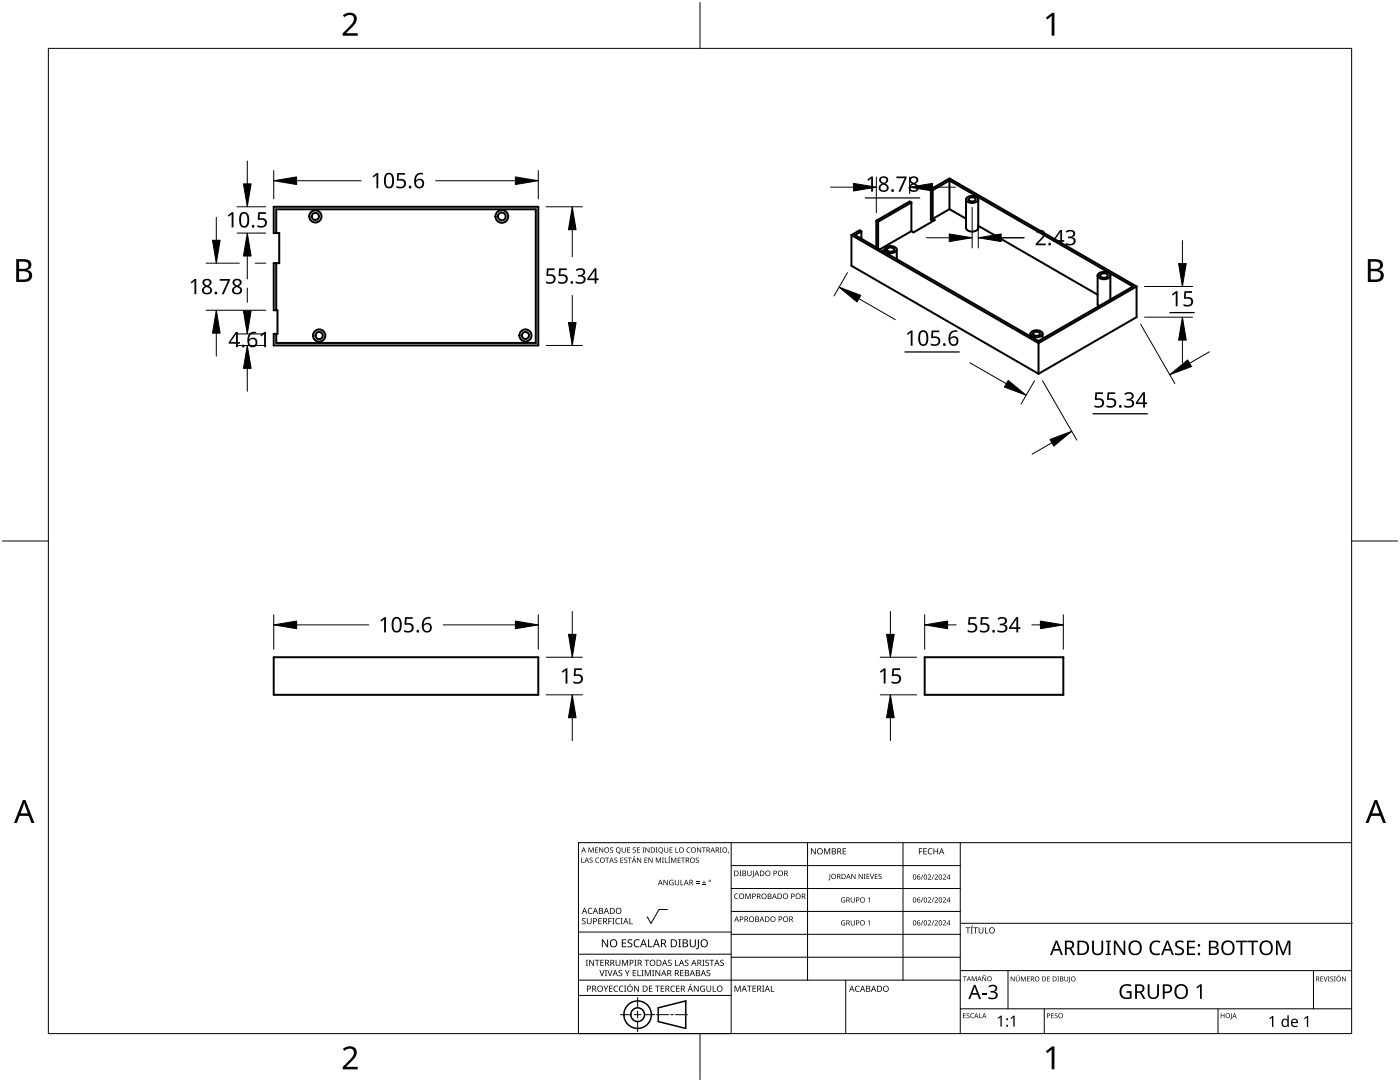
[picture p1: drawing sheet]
<svg xmlns="http://www.w3.org/2000/svg" width="279mm" height="216mm" viewBox="0 0 279 216" stroke-linecap="round" stroke-linejoin="round" font-family="sans-serif">
<g fill="none" stroke="#000" stroke-width=".4">
<path d="M185.8 37.8v6.1l.4 .2M185.8 37.8l3.7-2.2 37.3 21.6M185.8 37.8l.3 .2M186.1 38v5.7M189.5 36v5.7M189.5 36l-3.4 2M189.5 36l36.6 21.2-18.8 10.9-36.7-21.2 1.3-.7M192.8 39.8v5.7a1.41 1.41 0 0 0 2.4 0v-5.7M192.9 39.5a1.52 1.52 0 0 1 2.3 .3 1.41 1.41 0 0 1-2.4 0zM193.4 39.6a.91 .91 0 0 1 1.3 .2 .83 .83 0 0 1-1.4 0zM54.6 41.3h52.8v27.6h-52.8v-2.3h.8v-4.7h-.8v-9.4h1.1v-6h-1.1zM55.1 46.5v-4.7h51.8v26.6h-51.8v-1.8"/>
<path d="M55.1 52.5v9.4M169.9 46.9v6.1l37.4 21.6M169.9 46.9l37.4 21.6M171.9 46.2l-.3-.2-1.7 .9M171.9 46.2v1.4M174.9 44v5.4M174.9 44l.3 .2M175.2 44.2v5.4M176.5 49.8v.5M176.6 49.5a1.53 1.53 0 0 1 2.4 .3 1.42 1.42 0 0 1-2.5 0zM177.1 49.6l.6-.2a.52 .52 0 0 1 .7 .6l-.7 .2a.52 .52 0 0 1-.6-.6zM179 49.8v1.9"/>
<path d="M181.9 40.4l-.4-.2-6.6 3.8M181.9 40.4l-6.7 3.8M181.9 46.1l-6.3 3.7M181.9 40.4v5.7M186.1 43.7l.5 .2-4.3 2.5-.4-.3M189.5 41.7l-3.4 2M189.5 41.7l3.3 1.9M195.2 45l23.9 13.8M219.1 55v5.7l.2 .4M219.2 54.7a1.58 1.58 0 0 1 2.4 .3 1.47 1.47 0 0 1-2.5 0zM219.6 54.8l.7-.3a.56 .56 0 0 1 .7 .7l-.7 .2a.56 .56 0 0 1-.7-.6zM221.6 55v4.8"/>
<path d="M226.8 57.2l-19.5 11.3M226.8 57.2v6.1l-19.5 11.3M205.7 66.6v.5M205.7 66.3a1.5 1.5 0 0 1 2.4 .3 1.39 1.39 0 0 1-2.4 0zM206.2 66.4a.89 .89 0 0 1 1.4 .2 .82 .82 0 0 1-1.4 0zM207.3 68.5v6.1M208.1 66.6v1M54.6 131.1h52.8v7.5h-52.8zM184.5 131.1h27.7v7.5h-27.7z"/>
<circle cx="62.9" cy="43.2" r="1.22"/>
<circle cx="62.9" cy="43.2" r=".72"/>
<circle cx="100.2" cy="43.2" r=".77"/>
<circle cx="100.2" cy="43.2" r="1.27"/>
<circle cx="63.7" cy="67" r=".73"/>
<circle cx="63.7" cy="67" r="1.23"/>
<circle cx="104.9" cy="66.9" r=".71"/>
<circle cx="104.9" cy="66.9" r="1.21"/>
</g>
<path d="M9.7 9.7h260v196.5h-260z" fill="none" stroke="#000" stroke-width=".2"/>
<path d="M139.7 .5v9.2M.5 108h9.2M269.7 108h9.2M139.7 206.2v9.2" fill="none" stroke="#000" stroke-width=".2"/>
<g fill="#000">
<path d="M68.4 3.1a1.64 1.64 0 0 1 2.8 .4 2.52 2.52 0 0 1-1.2 2.2l-.9 .9h2.3v.5h-3v-.4l1.2-1.2a1.95 1.95 0 0 0 .9-2.2 1.23 1.23 0 0 0-1.8 .1zM208.7 3.5l1.3-.9h.4v4.5h-.5v-4l-.9 .8zM68.4 209.3a1.64 1.64 0 0 1 2.8 .4 2.52 2.52 0 0 1-1.2 2.2l-.9 1h2.3v.5h-3v-.5l1.2-1.2a1.95 1.95 0 0 0 .9-2.1 1.23 1.23 0 0 0-1.8 .1zM208.7 209.8l1.3-1h.4v4.6h-.5v-4l-.9 .7z"/>
<path d="M3.2 51.7h1.3a1.28 1.28 0 0 1 1.7 1.3 1.04 1.04 0 0 1-.8 .9 1.23 1.23 0 0 1 1 1.5 1.23 1.23 0 0 1-1.6 .9h-1.6zM3.8 54.1v1.7h.9a.86 .86 0 0 0 1.1-.9 .86 .86 0 0 0-1.1-.8zM3.8 52.2v1.4h.8a.78 .78 0 0 0 1.1-.7 .78 .78 0 0 0-1.1-.7z"/>
<path d="M273 51.7h1.3a1.28 1.28 0 0 1 1.7 1.3 1.04 1.04 0 0 1-.9 .9 1.23 1.23 0 0 1 1 1.5 1.23 1.23 0 0 1-1.5 .9h-1.6zM273.6 54.1v1.7h.9a.86 .86 0 0 0 1.1-.9 .86 .86 0 0 0-1.2-.8zM273.6 52.2v1.4h.8a.78 .78 0 0 0 1-.7 .78 .78 0 0 0-1.1-.7z"/>
<path d="M4.6 159.6h.5l1.8 4.6h-.6l-.6-1.4h-1.8l-.5 1.4h-.6zM4.8 160.2l-.7 2.1h1.4z"/>
<path d="M274.3 159.6h.5l1.8 4.6h-.6l-.5-1.4h-1.8l-.6 1.4h-.6zM274.6 160.2l-.7 2.1h1.4z"/>
</g>
<g fill="none" stroke="#000" stroke-width=".2">
<path d="M145.9 168.1v38.1h-30.5v-38.1h154.3M145.9 172.7h45.7M145.9 177.3h45.7M161.2 168.1v27.5M180.2 168.1v27.5M191.6 168.1v38.1M115.4 198.6h30.5M115.4 195.6h76.2M115.4 190.4h30.5M115.4 186h30.5M127.3 199v2.1M133.2 181.5h-1.7l-1.6 2.8-.7-1.4"/>
<path d="M145.9 181.9h45.7M145.9 186.4h45.7M145.9 191h45.7M168.8 195.6v10.6M191.6 193.7h78.1M191.8 184.2h78.1M201.2 193.7v7.6M262.1 193.7v7.6M123.8 202.5h2.1M126.6 202.5h1.3M127.3 201.8v1.4M127.3 203.8v2.1"/>
<path d="M128.6 202.5h2.1M131 202.5h2.4M133.8 202.5h.6M134.8 202.5h2.4M191.6 201.3h78.1M208.4 201.3v4.9M243.1 201.3v4.9"/>
</g>
<g fill="#000">
<path d="M116 171.1h.1v1h.5v.1h-.6zM117.5 169.1h.1l.4 .8 .3-.8h.2v1h-.1v-.9l-.5 .9-.3-.9v.9h-.1zM117.7 171.2l.4-.1 .2 .1-.1 .1a.24 .24 0 0 0-.3-.1 .24 .24 0 0 0-.1 .3 .24 .24 0 0 0 .3 .1 .34 .34 0 0 1 .1 .5 .34 .34 0 0 1-.5 .1v-.2a.26 .26 0 0 0 .4 .1 .26 .26 0 0 0 0-.4 .26 .26 0 0 0-.3-.1zM118.9 171.3l.4-.2 .3 .1-.1 .1a.41 .41 0 0 0-.6 .4 .41 .41 0 0 0 .7 .3 .49 .49 0 0 1-.7 0 .49 .49 0 0 1 0-.7zM118.8 169.1h.5v.1h-.4v.3h.4v.1h-.4v.4h.4v.1h-.5zM119.6 169.1h.1l.6 .9v-.9h.1v1h-.2l-.5-.8v.8h-.1zM120.8 171.1h.8v.1h-.4v1h-.1v-1h-.3zM121.8 169.2l.3-.1h.3l-.1 .2a.24 .24 0 0 0-.3-.1 .24 .24 0 0 0-.1 .3 .24 .24 0 0 0 .3 .1 .34 .34 0 0 1 .1 .5 .34 .34 0 0 1-.5 0v-.1a.26 .26 0 0 0 .3 0 .26 .26 0 0 0 .1-.3 .26 .26 0 0 0-.3-.1zM122.6 171.2l.4-.1 .2 .1v.1a.24 .24 0 0 0-.4-.1 .24 .24 0 0 0-.1 .3 .24 .24 0 0 0 .3 .1 .34 .34 0 0 1 .1 .5 .34 .34 0 0 1-.5 .1v-.2a.26 .26 0 0 0 .4 .1 .26 .26 0 0 0 .1-.4 .26 .26 0 0 0-.4-.1zM123.8 171.1h.6v.1h-.5v.4h.5v.1h-.5v.4h.5v.1h-.6zM124.1 169.1h.1v.7a.27 .27 0 0 0 .3 .2 .27 .27 0 0 0 .2-.2v-.7h.2v.7a.4 .4 0 0 1-.4 .3 .4 .4 0 0 1-.4-.3zM124.6 171.2l.4-.1 .2 .1-.1 .1a.24 .24 0 0 0-.3-.1 .24 .24 0 0 0-.1 .3 .24 .24 0 0 0 .3 .1 .34 .34 0 0 1 .1 .5 .34 .34 0 0 1-.5 .1v-.2a.26 .26 0 0 0 .4 .1 .26 .26 0 0 0 0-.4 .26 .26 0 0 0-.3-.1z"/>
<path d="M125.2 169.1h.5v.1h-.4v.3h.4v.1h-.4v.4h.4v.1h-.5zM125.3 171.1h.8v.1h-.4v1h-.1v-1h-.3zM126.6 170.8h.1l-.3 .3zM126.3 169.2l.4-.1h.2v.2a.24 .24 0 0 0-.4-.1 .24 .24 0 0 0-.1 .3 .24 .24 0 0 0 .3 .1 .34 .34 0 0 1 .1 .5 .34 .34 0 0 1-.5 0v-.1a.26 .26 0 0 0 .4 0 .26 .26 0 0 0 .1-.3 .26 .26 0 0 0-.4-.1zM127.1 169.1h.6v.1h-.4v.3h.4v.1h-.4v.4h.4v.1h-.6zM127.1 171.1h.2l.5 .9v-.9h.2v1.1h-.2l-.6-.9 .1 .9h-.2zM128.2 169.1h.4l-.1 .1v.8l.1 .1h-.4l.1-.1v-.8zM128.6 171.1h.6v.1h-.5v.4h.5v.1h-.5v.4h.5v.1h-.6zM128.8 169.1h.1l.6 .9v-.9h.1v1h-.1l-.6-.8v.8h-.1zM129.4 171.1h.2l.5 .9v-.9h.1v1.1h-.1l-.6-.9v.9h-.1zM130.9 169.1h.3l-.1 .1v.8l.1 .1h-.3l.1-.1v-.8zM130.9 171.1h.2l.3 .9 .3-.9h.2v1.1h-.1v-.9l-.5 .9-.3-.9v.9h-.1z"/>
<path d="M132.1 171.1h.4l-.1 .1v.9l.1 .1h-.4l.1-.1v-.9zM132.7 171.1h.1v1h.5v.1h-.6zM132.4 175.6h.2l.6 .9v-.9h.1v1h-.2l-.6-.9v.9h-.1zM132.6 169.1h.1v.7a.27 .27 0 0 0 .3 .2 .27 .27 0 0 0 .2-.2v-.7h.2v.7a.4 .4 0 0 1-.4 .3 .4 .4 0 0 1-.4-.3zM133.6 170.8h.2l-.3 .3zM133.4 171.1h.3l-.1 .1v.9l.1 .1h-.3l.1-.1v-.9zM133.7 175.7l.5-.2 .2 .1v.1a.45 .45 0 0 0-.7 .4 .45 .45 0 0 0 .6 .4v-.3h-.2v-.1h.3v.5a.6 .6 0 0 1-.8-.1 .6 .6 0 0 1 .1-.8zM133.6 169.1h.6v.1h-.4v.3h.4v.1h-.4v.4h.4v.1h-.6zM133.9 171.1h.2l.3 .9 .4-.9h.2v1.1h-.2v-.9l-.4 .9-.3-.9v.9h-.2zM134.8 169.1h.1v.9h.5v.1h-.6zM134.7 175.6h.1v.7a.28 .28 0 0 0 .3 .2 .28 .28 0 0 0 .3-.2v-.7h.1v.7a.42 .42 0 0 1-.4 .4 .42 .42 0 0 1-.4-.4zM135.8 175.6h.1v.9h.5v.1h-.6z"/>
<path d="M135.2 171.1h.6v.1h-.4v.4h.4v.1h-.4v.4h.4v.1h-.6zM135.9 171.1h.8v.1h-.3v1h-.2v-1h-.3zM137.1 169.2l.5-.1h.2l-.1 .2a.41 .41 0 0 0-.6 .3 .41 .41 0 0 0 .7 .4 .49 .49 0 0 1-.7-.1 .49 .49 0 0 1 0-.7zM138.9 176.2h.7v.1h-.7zM138.9 175.9h.7v.1h-.7zM138.9 171.2l.3-.1 .2 .1v.1a.24 .24 0 0 0-.3-.1 .24 .24 0 0 0-.1 .3 .24 .24 0 0 0 .3 .1 .34 .34 0 0 1 .1 .5 .34 .34 0 0 1-.5 .1v-.2a.26 .26 0 0 0 .3 .1 .26 .26 0 0 0 .1-.4 .26 .26 0 0 0-.3-.1zM139.1 169.1h.2l.5 .9v-.9h.1v1h-.1l-.6-.8v.8h-.1zM140.1 176.5h.8v.1h-.8zM140.1 169.1h.8v.1h-.4v.9h-.1v-.9h-.3zM140.4 175.7h.2v.3h.3v.2h-.3v.3h-.2v-.3h-.3v-.2h.3zM143.6 169.1h.4l-.1 .1v.8l.1 .1h-.4l.2-.1v-.8zM145.3 170h.2l-.2 .3z"/>
<path d="M146.7 178.4l.4-.1h.3l-.1 .2a.44 .44 0 0 0-.6 .4 .44 .44 0 0 0 .6 .3 .52 .52 0 0 1-.7 0 .52 .52 0 0 1 .1-.8zM147.6 173.7h.4l-.2 .1v.9l.2 .1h-.4l.1-.1v-.9zM148.8 178.3h.2l.3 .9 .3-.9h.2v1.1h-.1v-1l-.4 1h-.1l-.3-1v1h-.1zM149.1 173.7h.2v.7a.28 .28 0 0 0 .3 .3 .28 .28 0 0 0 .3-.3v-.7h.1v.7a.42 .42 0 0 1-.4 .4 .42 .42 0 0 1-.5-.4zM150.3 173.7h.1v1.2l-.3 .2-.1-.1 .3-.1zM161.8 169.3h.2l.7 1v-1h.1v1.2h-.2l-.6-1v1h-.2zM164.5 169.3h.2l.4 1 .4-1h.2v1.2h-.2v-1.1l-.4 1.1h-.1l-.4-1.1v1.1h-.1zM165.6 174.4h.1v1l-.3 .3-.1-.2 .3-.1zM168 179.2l.4-.1h.3l-.1 .1a.42 .42 0 0 0-.6 .3 .42 .42 0 0 0 .5 .5v-.3h-.2v-.1h.4v.5a.56 .56 0 0 1-.8-.2 .56 .56 0 0 1 .1-.7zM168.2 169.3h.6v.1h-.5v.4h.5v.1h-.5v.4h.5v.2h-.6zM169.8 179.1h.1v.6a.26 .26 0 0 0 .3 .3 .26 .26 0 0 0 .3-.3v-.6h.1v.6a.39 .39 0 0 1-.4 .4 .39 .39 0 0 1-.4-.4zM169.9 174.4h.2l.5 .8v-.8h.1v1h-.1l-.6-.9v.9h-.1z"/>
<path d="M171.4 174.4h.1l.6 .8v-.8h.1v1h-.2l-.5-.9v.9h-.1zM172.4 174.4h.3l-.1 .1v.8l.1 .1h-.3l.1-.1v-.8zM172.9 174.4h.6v.1h-.4v.3h.4v.1h-.4v.4h.4v.1h-.6zM173.6 174.4h.1l.3 .8 .3-.8h.2l-.4 1h-.1zM174.6 174.4h.6v.1h-.5v.3h.4v.1h-.4v.4h.5v.1h-.6zM175.4 174.5l.3-.1h.2v.1a.24 .24 0 0 0-.3-.1 .24 .24 0 0 0-.1 .3 .24 .24 0 0 0 .3 .2 .32 .32 0 0 1 0 .5 .32 .32 0 0 1-.5-.2l.1 .1a.26 .26 0 0 0 .3 0 .26 .26 0 0 0 .1-.3 .26 .26 0 0 0-.3-.1zM183.4 169.3h.7v.1h-.6v.4h.5v.2h-.5v.5h-.1zM184.1 174.5h.2l-.4 1h-.1zM184.1 179.1h.2l-.4 1h-.1zM184.3 169.3h.7v.1h-.6v.4h.5v.1h-.5v.4h.6v.2h-.7zM185.3 169.4l.4-.2 .4 .1-.1 .1a.49 .49 0 0 0-.7 .5 .49 .49 0 0 0 .7 .4 .52 .52 0 0 1-.6 .1 .52 .52 0 0 1-.2-.6zM185.2 174.6a.37 .37 0 0 1 .6 0 .37 .37 0 0 1-.3 .6l-.2 .2h.5v.1h-.6l.2-.4a.27 .27 0 0 0 .3-.3 .27 .27 0 0 0-.4-.2z"/>
<path d="M186.3 174.5h.1l-.4 1h-.1zM186.3 179.1h.1l-.4 1h-.1zM186.5 174.6a.37 .37 0 0 1 .6 0 .37 .37 0 0 1-.2 .6l-.2 .2h.5v.1h-.7l.3-.4a.27 .27 0 0 0 .3-.3 .27 .27 0 0 0-.4-.2zM186.3 169.3h.1v.5h.7v-.5h.1v1.2h-.1v-.6h-.7v.6h-.1zM188.2 174.6a.37 .37 0 0 1 .6 0 .37 .37 0 0 1-.3 .6l-.2 .2h.5v.1h-.7l.3-.4a.27 .27 0 0 0 .3-.3 .27 .27 0 0 0-.4-.2zM116.2 183.3l.4-.1h.3l-.1 .2a.25 .25 0 0 0-.4-.1 .25 .25 0 0 0 0 .4 .4 .4 0 0 1 .5 .3 .4 .4 0 0 1-.3 .4 .4 .4 0 0 1-.5-.2l.2 .1a.27 .27 0 0 0 .4-.2 .27 .27 0 0 0-.3-.3l-.2-.2zM116.9 191.5h.4l-.1 .1v1l.1 .1h-.4l.1-.1v-1zM117.5 181.3l.4-.2 .3 .1v.1a.49 .49 0 0 0-.7 .5 .49 .49 0 0 0 .7 .4 .52 .52 0 0 1-.7 .1 .52 .52 0 0 1-.2-.6zM117.1 183.2h.2v.8a.32 .32 0 0 0 .3 .3 .32 .32 0 0 0 .3-.3v-.8h.2v.8a.47 .47 0 0 1-.5 .4 .47 .47 0 0 1-.5-.4zM117.6 191.5h.2l.6 1v-1h.1v1.2h-.1l-.7-1v1h-.1zM118.7 191.5h.9v.1h-.3v1.1h-.2v-1.1h-.4zM119.6 193.6h.2l.3 1 .4-1h.1l-.4 1.2h-.1z"/>
<path d="M119.4 183.2h.7v.1h-.5v.4h.5v.1h-.5v.5h.5v.1h-.7zM119.8 191.5h.7v.1h-.5v.4h.5v.2h-.5v.4h.5v.1h-.7zM120.4 196.7h.2l.3 .6 .3-.6h.2l-.4 .7v.5h-.2v-.5zM120.7 193.6h.4l-.1 .1v1l.1 .1h-.4l.2-.1v-1zM121.2 193.6h.2l.3 1 .4-1h.1l-.4 1.2h-.1zM120.1 187.4h.2l.9 1.3v-1.3h.2v1.6h-.3l-.8-1.3v1.3h-.2zM121.4 183.2h.7v.1h-.5v.5h.5v.1h-.5v.5h-.2zM121.5 196.7h.7v.1h-.5v.4h.5v.1h-.5v.5h.5v.1h-.7zM122.2 183.2h.4l-.1 .1v1l.1 .1h-.4l.1-.1v-1zM122.6 196.8l.4-.1h.4l-.1 .2a.49 .49 0 0 0-.7 .4 .49 .49 0 0 0 .7 .4 .52 .52 0 0 1-.6 .1 .52 .52 0 0 1-.3-.6zM123 183.3l.4-.1h.3v.2a.49 .49 0 0 0-.7 .4 .49 .49 0 0 0 .7 .4 .52 .52 0 0 1-.7 .1 .52 .52 0 0 1-.2-.6zM122.9 191.5h.1v.8a.32 .32 0 0 0 .3 .3 .32 .32 0 0 0 .3-.3v-.8h.2v.8a.47 .47 0 0 1-.5 .4 .47 .47 0 0 1-.4-.4z"/>
<path d="M123.7 196.8l.4-.1h.3v.2a.49 .49 0 0 0-.7 .4 .49 .49 0 0 0 .7 .4 .52 .52 0 0 1-.7 .1 .52 .52 0 0 1-.2-.6zM123.5 193.7l.4-.2 .3 .1-.1 .1a.25 .25 0 0 0-.4-.1 .25 .25 0 0 0 0 .4 .4 .4 0 0 1 .5 .3 .4 .4 0 0 1-.3 .5 .4 .4 0 0 1-.5-.2h.2a.27 .27 0 0 0 .4-.1 .27 .27 0 0 0-.3-.3l-.3-.2zM123.8 183.2h.5l-.2 .1v1l.2 .1h-.5l.2-.1v-1zM124.1 191.5h.2l.4 1 .4-1h.2v1.2h-.1v-1l-.4 1h-.1l-.4-1v1h-.2zM124.1 187.4h.9v.2h-.7v.5h.6v.2h-.6v.5h.7v.2h-.9zM124.5 196.7h.5l-.2 .1v1l.2 .1h-.5l.2-.1v-1zM124.7 193.6h.2l.3 .6 .3-.6h.2l-.4 .7v.5h-.2v-.5zM125.8 196.3h.1l-.3 .3zM125.6 183.2h.2v1.1h.5v.1h-.7zM125.3 187.6l.3-.2 .6 .1-.2 .1a.33 .33 0 0 0-.6 .2 .33 .33 0 0 0 .5 .4 .47 .47 0 0 1 .3 .6 .47 .47 0 0 1-.7 .2h-.3v-.2h.2a.35 .35 0 0 0 .6-.2 .35 .35 0 0 0-.5-.4l-.2-.2zM126.3 193.6h.6v.1h-.5v.4h.5v.1h-.5v.4h.5v.2h-.6zM126.6 191.5h.4l-.1 .1v1l.1 .1h-.4l.1-.1v-1z"/>
<path d="M126.7 187.6l.5-.2 .4 .1v.2a.63 .63 0 0 0-.9 .5 .63 .63 0 0 0 .9 .6v.2a.83 .83 0 0 1-1.1-.3 .83 .83 0 0 1 .2-1.1zM127.2 193.6h.2v1h.5v.2h-.7zM126.5 196.7h.2l.7 1v-1h.1v1.2h-.2l-.6-1v1h-.2zM128 193.6h.4l-.1 .1v1l.1 .1h-.4l.2-.1v-1zM128.6 191.5h.9v.1h-.3v1.1h-.2v-1.1h-.4zM128.7 193.6h.2l.4 1 .4-1h.2v1.2h-.2l.1-1.1-.5 1.1h-.1l-.4-1.1v1.1h-.1zM129.3 187.4h.2v1.4h.7v.2h-.9zM129.5 196.7h.7v.1h-.5v.4h.5v.1h-.5v.5h.5v.1h-.7zM130.1 193.6h.5l-.2 .1v1l.2 .1h-.5l.2-.1v-1zM130.8 196.7h.9v.1h-.4v1.1h-.2v-1.1h-.3zM130.8 193.6h.2l.6 1v-1h.2v1.2h-.2l-.7-1v1h-.1zM131.9 196.7h.6v.1h-.5v.4h.5v.1h-.5v.5h.5v.1h-.6z"/>
<path d="M133.4 191.6l.4-.1 .2 .1v.1a.25 .25 0 0 0-.4-.1 .25 .25 0 0 0 0 .4 .4 .4 0 0 1 .4 .3 .4 .4 0 0 1-.2 .5 .4 .4 0 0 1-.5-.3l.2 .1a.27 .27 0 0 0 .4-.2 .27 .27 0 0 0-.4-.3l-.2-.2zM134 196.8l.4-.1h.3v.2a.49 .49 0 0 0-.7 .4 .49 .49 0 0 0 .7 .4 .52 .52 0 0 1-.7 .1 .52 .52 0 0 1-.2-.6zM134.7 191.5h.2v1.1h.5v.1h-.7zM134.9 196.7h.7v.1h-.5v.4h.5v.1h-.5v.5h.5v.1h-.7zM135.4 187.4h.5l-.2 .2v1.3l.2 .1h-.5l.1-.1v-1.3zM135.7 193.6h.7v.1h-.5v.4h.5v.1h-.5v.4h.5v.2h-.7zM136.7 191.6l.4-.1 .3 .1-.1 .1a.25 .25 0 0 0-.4-.1 .25 .25 0 0 0 0 .4 .4 .4 0 0 1 .5 .3 .4 .4 0 0 1-.3 .5 .4 .4 0 0 1-.5-.3l.2 .1a.27 .27 0 0 0 .5-.2 .27 .27 0 0 0-.4-.3l-.2-.2zM137.8 196.3h.2l-.3 .3zM137.7 187.4h.2v1.1a.41 .41 0 0 0 .4 .4 .41 .41 0 0 0 .4-.4v-1.1h.2v1.1a.61 .61 0 0 1-.6 .5 .61 .61 0 0 1-.6-.6zM139.3 187.4h.2l-.1 1.8a.27 .27 0 0 1-.3 .2 .27 .27 0 0 1-.2-.2l.4-.1zM138.5 196.7h.1l.7 1v-1h.1v1.2h-.1l-.7-1v1h-.1zM139.9 196.8l.5-.1h.3l-.1 .2a.5 .5 0 0 0-.7 .3 .5 .5 0 0 0 .7 .6v-.4h-.3v-.1h.4v.5a.66 .66 0 0 1-.9-.1 .66 .66 0 0 1 .1-.9z"/>
<path d="M140.1 191.5h.5l-.2 .1v1l.2 .1h-.5l.2-.1v-1zM140.8 191.6l.4-.1 .3 .1-.1 .1a.25 .25 0 0 0-.4-.1 .25 .25 0 0 0 0 .4 .4 .4 0 0 1 .5 .3 .4 .4 0 0 1-.3 .5 .4 .4 0 0 1-.5-.3l.2 .1a.27 .27 0 0 0 .5-.2 .27 .27 0 0 0-.4-.3l-.2-.2zM141.1 193.7l.4-.2 .2 .1v.1a.25 .25 0 0 0-.4-.1 .25 .25 0 0 0 0 .4 .4 .4 0 0 1 .4 .3 .4 .4 0 0 1-.2 .5 .4 .4 0 0 1-.5-.2h.2a.27 .27 0 0 0 .4-.1 .27 .27 0 0 0-.4-.3l-.2-.2zM141 196.7h.1v.8a.32 .32 0 0 0 .4 .3 .32 .32 0 0 0 .3-.3v-.8h.1v.8a.47 .47 0 0 1-.4 .4 .47 .47 0 0 1-.5-.4zM141.6 191.5h.9v.1h-.4v1.1h-.1v-1.1h-.4zM142.2 196.7h.2v1.1h.5v.1h-.7zM143.8 191.6l.4-.1 .2 .1v.1a.25 .25 0 0 0-.4-.1 .25 .25 0 0 0 0 .4 .4 .4 0 0 1 .5 .3 .4 .4 0 0 1-.3 .5 .4 .4 0 0 1-.5-.3l.2 .1a.27 .27 0 0 0 .4-.2 .27 .27 0 0 0-.3-.3l-.3-.2zM146.6 196.7h.2l.4 1 .4-1h.2v1.2h-.1v-1.1l-.4 1.1h-.2l-.4-1.1v1.1h-.1zM149.1 196.7h.9v.1h-.4v1.1h-.1v-1.1h-.4zM150.2 196.7h.7v.1h-.6v.4h.5v.1h-.5v.5h.6v.1h-.7zM152.1 196.7h.4l-.1 .1v1l.1 .1h-.4l.1-.1v-1zM153.8 196.7h.2v1.1h.5v.1h-.7z"/>
<path d="M168 183.8l.4-.2 .3 .1-.1 .1a.42 .42 0 0 0-.6 .3 .42 .42 0 0 0 .5 .4v-.3h-.2v-.1h.4v.5a.56 .56 0 0 1-.8-.1 .56 .56 0 0 1 .1-.7zM169.8 183.6h.1v.7a.26 .26 0 0 0 .3 .3 .26 .26 0 0 0 .3-.3v-.7h.1v.7a.39 .39 0 0 1-.4 .4 .39 .39 0 0 1-.4-.4zM170.8 196.8l.4-.1 .4 .1-.1 .1a.49 .49 0 0 0-.7 .4 .49 .49 0 0 0 .7 .4 .52 .52 0 0 1-.6 .1 .52 .52 0 0 1-.3-.6zM173.2 179.3l.4-.2v1h-.2v-.9l-.1 .2zM173.2 183.9l.4-.3v1.1h-.2v-.9l-.1 .1zM184.1 183.6h.2l-.4 1.1h-.1zM185.2 179.2a.37 .37 0 0 1 .6 0 .37 .37 0 0 1-.3 .6l-.2 .2h.5v.1h-.6l.2-.4a.27 .27 0 0 0 .3-.3 .27 .27 0 0 0-.4-.2zM185.2 183.7a.37 .37 0 0 1 .6 .1 .37 .37 0 0 1-.3 .5l-.2 .2h.5v.2h-.6l.2-.4a.27 .27 0 0 0 .3-.3 .27 .27 0 0 0-.4-.2zM186.3 183.6h.1l-.4 1.1h-.1zM186.5 179.2a.37 .37 0 0 1 .6 0 .37 .37 0 0 1-.2 .6l-.2 .2h.5v.1h-.7l.3-.4a.27 .27 0 0 0 .3-.3 .27 .27 0 0 0-.4-.2zM186.5 183.7a.37 .37 0 0 1 .6 .1 .37 .37 0 0 1-.2 .5l-.2 .2h.5v.2h-.7l.3-.4a.27 .27 0 0 0 .3-.3 .27 .27 0 0 0-.4-.2zM188.2 179.2a.37 .37 0 0 1 .6 0 .37 .37 0 0 1-.3 .6l-.2 .2h.5v.1h-.7l.3-.4a.27 .27 0 0 0 .3-.3 .27 .27 0 0 0-.4-.2z"/>
<path d="M188.2 183.7a.37 .37 0 0 1 .6 .1 .37 .37 0 0 1-.3 .5l-.2 .2h.5v.2h-.7l.3-.4a.27 .27 0 0 0 .3-.3 .27 .27 0 0 0-.4-.2zM192.2 194.8h.7v.1h-.3v.9h-.1v-.9h-.3zM192.7 185h.9v.2h-.4v1.1h-.1v-1.1h-.4zM194 184.7h.2l-.4 .2zM193.7 185h.5l-.2 .2v.9l.2 .2h-.5l.2-.2v-.9zM193.9 194.8h.2l.3 .8 .3-.8h.2v1h-.1v-.9l-.4 .9-.4-.9v.9h-.1zM194.2 185h.9v.2h-.3v1.1h-.2v-1.1h-.4zM195.9 198.1h1v.3h-1zM195.3 185h.2v.8a.32 .32 0 0 0 .3 .3 .32 .32 0 0 0 .3-.3v-.8h.2v.8a.47 .47 0 0 1-.5 .5 .47 .47 0 0 1-.5-.5zM196.2 194.6h.5l-.1 .1h-.4zM196.6 185h.1v1.1h.6v.2h-.7zM196 194.8h.2l.5 .8v-.8h.1v1h-.1l-.6-.8v.8h-.1z"/>
<path d="M197.3 196.8a.99 .99 0 0 1 1-.4 .99 .99 0 0 1 .7 .9l-.2 .4-.4 .2a.76 .76 0 0 1 .7 .8 .76 .76 0 0 1-.8 .7l-1.1-.2v-.3a.89 .89 0 0 0 1.5-.4 .73 .73 0 0 0-1-.5v-.3a.63 .63 0 0 0 .7 0 .63 .63 0 0 0 .2-.7l-.4-.2-.8 .2zM201.7 194.8h.2l.5 .9v-.9h.1v1h-.2l-.5-.8v.8h-.1zM203.1 194.6h.2l-.3 .2zM202.7 194.8h.2v.7a.25 .25 0 0 0 .2 .2 .25 .25 0 0 0 .3-.2v-.7h.1v.7a.37 .37 0 0 1-.4 .3 .37 .37 0 0 1-.4-.3zM203.7 194.8h.2l.3 .8 .3-.8h.2v1h-.1v-.8l-.4 .8-.4-.8 .1 .8h-.2zM205 194.8h.5v.2h-.4v.3h.4v.1h-.4v.3h.4v.1h-.5zM209 194.8h.5v.2h-.4v.3h.4v.1h-.4v.3h.4v.1h-.5zM211 194.8h.4l-.2 .1v.8l.2 .1h-.4l.1-.1v-.8zM212.4 194.8h.1v.7a.25 .25 0 0 0 .3 .2 .25 .25 0 0 0 .3-.2v-.7h.1v.7a.37 .37 0 0 1-.4 .3 .37 .37 0 0 1-.4-.3zM213.4 194.8h.1v1.1l-.3 .2v-.1l.2-.1zM217.9 187.7h.4v1.9a.75 .75 0 0 0 .8 .7 .75 .75 0 0 0 .7-.7v-1.9h.4v1.9a1.11 1.11 0 0 1-1.1 1 1.11 1.11 0 0 1-1.2-1.1zM220.7 187.7h1v.2l-.3 .1v2.3l.3 .1v.2h-1v-.2l.3-.1v-2.3l-.3-.1z"/>
<path d="M222.3 187.7h.4l1.5 2.4v-2.4h.4v2.9h-.5l-1.5-2.4v2.4h-.3zM223.8 196.8a1.87 1.87 0 0 1 2-.3l-.1 .3a1.2 1.2 0 0 0-1.9 1 1.2 1.2 0 0 0 1.7 1.2v-.9h-.7v-.3h1v1.4a1.62 1.62 0 0 1-2.3-.7v-.2a1.77 1.77 0 0 1 .3-1.5zM229.8 188.1a1.61 1.61 0 0 1 1.8-.3l-.2 .3a1.12 1.12 0 0 0-1.3 .2 1.12 1.12 0 0 0-.3 1.3 1.09 1.09 0 0 0 1.7 .6v.3a1.48 1.48 0 0 1-1.8-.3 1.48 1.48 0 0 1-.1-1.9zM229 196.4h.4v1.9a.76 .76 0 0 0 .8 .7 .76 .76 0 0 0 .7-.7v-1.9h.4v1.9a1.12 1.12 0 0 1-1.1 1.1 1.12 1.12 0 0 1-1.2-1.1zM234.7 188a1.36 1.36 0 0 1 1.5-.2l-.1 .3-.3-.1a.54 .54 0 0 0-.9 .3 .54 .54 0 0 0 .6 .7 .83 .83 0 0 1 .8 .9 .83 .83 0 0 1-1 .7l-.8-.1v-.4a1.02 1.02 0 0 0 1.4-.2 1.03 1.03 0 0 0-1-.8 .76 .76 0 0 1-.2-1.1zM236.9 187.7h1.6v.3h-1.3v.9h1.2v.3h-1.2v1.1h1.3v.3h-1.6zM238.7 197l.8-.6h.3v2.9h-.3v-2.5l-.6 .5zM246.7 187.7h2.1v.3h-.9v2.6h-.3v-2.6h-.9zM248.9 187.7h2.2v.3h-.9v2.6h-.4v-2.6h-.9zM254.7 187.7h.5l.9 2.4 .9-2.4h.5v2.9h-.3v-2.5l-1 2.5h-.3l-.9-2.6v2.6h-.3zM263.5 194.8h.6v.2h-.5v.3h.4v.1h-.4v.3h.5v.1h-.6zM264.1 194.8h.2l.2 .9 .3-.9h.2l-.4 1h-.1z"/>
<path d="M265 194.8h.4l-.2 .1v.8l.2 .1h-.4l.1-.1v-.8zM265.5 194.9l.4-.1 .2 .1-.1 .1a.24 .24 0 0 0-.3-.1 .24 .24 0 0 0-.1 .4 .24 .24 0 0 0 .4 0 .31 .31 0 0 1-.1 .5 .31 .31 0 0 1-.4-.1 .24 .24 0 0 0 .3 .1 .24 .24 0 0 0 .1-.4l-.4-.2zM266.2 194.8h.4l-.1 .1v.8l.1 .1h-.4l.1-.1v-.8zM267.2 194.6h.1l-.2 .2zM267.8 194.8h.2l.5 .9v-.9h.1v1h-.2l-.5-.8v.8h-.1zM192.2 202.2h.5v.1h-.4v.3h.4v.1h-.4v.4h.4v.1h-.5zM192.9 202.3l.4-.1h.2l-.1 .1a.24 .24 0 0 0-.3 0 .24 .24 0 0 0-.1 .3 .24 .24 0 0 0 .4 .1 .31 .31 0 0 1-.1 .5 .31 .31 0 0 1-.4-.2 .24 .24 0 0 0 .3 .1 .24 .24 0 0 0 .1-.3l-.4-.2zM193.8 202.3l.3-.1h.3l-.1 .1a.39 .39 0 0 0-.5 .4 .39 .39 0 0 0 .5 .3 .46 .46 0 0 1-.6 0 .46 .46 0 0 1 .1-.7zM195.4 202.2h.1v.8h.5v.2h-.6zM199.1 203.1l.6-.4h.2v2.1h-.2v-1.9l-.5 .4zM201.7 203.1l.6-.4h.2v2.1h-.3v-1.9l-.4 .4zM209.8 202.2h.5v.1h-.4v.3h.4v.1h-.4v.4h.4v.1h-.5z"/>
<path d="M210.5 202.3l.4-.1h.2l-.1 .1a.24 .24 0 0 0-.3 0 .24 .24 0 0 0-.1 .3 .24 .24 0 0 0 .3 .1 .31 .31 0 0 1 0 .5 .31 .31 0 0 1-.4-.2 .24 .24 0 0 0 .3 .1 .24 .24 0 0 0 .1-.3l-.4-.2zM243.6 202.2h.1v.4h.5v-.4h.2v1h-.2v-.5h-.5v.5h-.1zM245.7 202.2h.1v1l-.3 .2v-.1l.2-.1zM253.3 203.2l.6-.5h.2v2.2h-.2v-1.9l-.5 .4zM260.3 203.2l.6-.5h.2v2.2h-.3v-1.9l-.4 .4z"/>
<path d="M116.4 169.1h.1l.4 1h-.1l-.1-.3h-.4l-.2 .3h-.1zM116.5 169.2l-.2 .5h.3z"/>
<path d="M117 171.1h.2l.4 1.1h-.2l-.1-.4h-.4l-.1 .4h-.2zM117.1 171.3l-.2 .4h.4z"/>
<path d="M119.7 171.7a.52 .52 0 0 1 1 0 .52 .52 0 0 1-1 0zM119.9 171.7a.38 .38 0 0 0 .7 0 .38 .38 0 0 0-.7 0z"/>
<path d="M120.5 169.6a.55 .55 0 0 1 1.1 0 .55 .55 0 0 1-1.1 0zM120.8 169.6a.38 .38 0 0 0 .7 0 .38 .38 0 0 0-.7 0z"/>
<path d="M122 171.1h.1l.4 1.1h-.1l-.2-.4h-.4l-.1 .4h-.1zM122 171.3l-.1 .4h.3z"/>
<path d="M123.1 169.2v-.1a.53 .53 0 0 1 .8 .3 .53 .53 0 0 1-.3 .7l.2 .3-.4-.3a.55 .55 0 0 1-.5-.3 .55 .55 0 0 1 .2-.6zM123 169.6a.4 .4 0 0 0 .8 0 .4 .4 0 0 0-.8 0z"/>
<path d="M126.5 171.1h.1l.4 1.1h-.1l-.2-.4h-.4l-.1 .4h-.1zM126.5 171.3l-.1 .4h.3z"/>
<path d="M129.9 169.1h.3a.52 .52 0 0 1 .5 .5 .52 .52 0 0 1-.5 .5h-.3zM130 169.2v.8h.4l.2-.3-.1-.3z"/>
<path d="M131.7 175.5h.1l.5 1.1h-.2l-.1-.3h-.4l-.2 .3h-.1zM131.8 175.7l-.2 .5h.3z"/>
<path d="M131.5 169.2l.1-.1a.53 .53 0 0 1 .7 .3 .53 .53 0 0 1-.3 .7l.3 .3-.4-.3a.54 .54 0 0 1-.5-.3 .54 .54 0 0 1 .1-.6zM131.5 169.6a.4 .4 0 0 0 .8 0 .4 .4 0 0 0-.8 0z"/>
<path d="M135.4 169.6a.55 .55 0 0 1 1.1 0 .55 .55 0 0 1-1.1 0zM135.6 169.6a.4 .4 0 0 0 .8 0 .4 .4 0 0 0-.8 0z"/>
<path d="M136.9 171.1h.2a.3 .3 0 0 1 .4 .2 .3 .3 0 0 1-.2 .4l.3 .5h-.2l-.2-.5h-.2v.5h-.1zM137 171.2v.4h.1a.2 .2 0 0 0 .3-.2 .2 .2 0 0 0-.3-.2z"/>
<path d="M136.9 175.5h.1l.4 1.1h-.1l-.1-.3h-.5l-.1 .3h-.1zM137 175.7l-.2 .5h.3z"/>
<path d="M137.6 175.6h.3a.31 .31 0 0 1 .4 .2 .31 .31 0 0 1-.2 .4l.3 .4h-.2l-.3-.4h-.2v.4h-.1zM137.7 175.7v.4h.2a.21 .21 0 0 0 .2-.2 .21 .21 0 0 0-.2-.2z"/>
<path d="M137.6 171.7a.55 .55 0 0 1 1.1 0 .55 .55 0 0 1-1.1 0zM137.8 171.7a.4 .4 0 0 0 .8 0 .4 .4 0 0 0-.8 0z"/>
<path d="M137.8 169.6a.55 .55 0 0 1 1.1 0 .55 .55 0 0 1-1.1 0zM138.1 169.6a.38 .38 0 0 0 .7 0 .38 .38 0 0 0-.7 0z"/>
<path d="M141 169.1h.3a.3 .3 0 0 1 .4 .2 .3 .3 0 0 1-.2 .4l.2 .4h-.1l-.3-.4h-.2v.4h-.1zM141.1 169.2v.4h.2a.2 .2 0 0 0 .2-.2 .2 .2 0 0 0-.2-.2z"/>
<path d="M141.4 175.8a.25 .25 0 0 1 .5 0 .25 .25 0 0 1-.5 0zM141.5 175.8a.15 .15 0 0 0 .3 0 .15 .15 0 0 0-.3 0z"/>
<path d="M142.2 169.1h.1l.4 1h-.1l-.2-.3h-.4l-.1 .3h-.1zM142.2 169.2l-.1 .5h.3z"/>
<path d="M142.8 169.1h.3a.3 .3 0 0 1 .4 .2 .3 .3 0 0 1-.2 .4l.3 .4h-.2l-.2-.4h-.2v.4h-.2zM143 169.2v.4h.1a.2 .2 0 0 0 .3-.2 .2 .2 0 0 0-.3-.2z"/>
<path d="M144.1 169.6a.52 .52 0 0 1 1 0 .52 .52 0 0 1-1 0zM144.3 169.6a.4 .4 0 0 0 .8 0 .4 .4 0 0 0-.8 0z"/>
<path d="M146.5 173.7h.4a.55 .55 0 0 1 .5 .6 .55 .55 0 0 1-.6 .5h-.3zM146.7 173.8v.9h.1a.43 .43 0 0 0 .5-.4 .43 .43 0 0 0-.5-.5z"/>
<path d="M148.2 173.7h.3a.28 .28 0 0 1 .4 .2 .28 .28 0 0 1-.2 .3 .29 .29 0 0 1 .2 .4 .29 .29 0 0 1-.4 .2h-.3zM148.3 174.3v.4h.2a.21 .21 0 0 0 .3-.2 .21 .21 0 0 0-.3-.2zM148.3 173.8v.4h.2a.19 .19 0 0 0 .2-.2 .19 .19 0 0 0-.2-.2z"/>
<path d="M147.4 178.8a.55 .55 0 0 1 1.1 0 .55 .55 0 0 1-1.1 0zM147.6 178.8a.45 .45 0 0 0 .9 0 .45 .45 0 0 0-.9 0z"/>
<path d="M150.1 178.3h.3a.36 .36 0 0 1 .4 .4 .36 .36 0 0 1-.5 .3v.4h-.2zM150.3 178.4v.4a.27 .27 0 0 0 .4-.2 .27 .27 0 0 0-.4-.2z"/>
<path d="M151.1 178.3h.3a.31 .31 0 0 1 .4 .2 .31 .31 0 0 1-.3 .4l.3 .5h-.1l-.3-.5h-.2v.5h-.1zM151.2 178.4v.4h.2a.21 .21 0 0 0 .2-.2 .21 .21 0 0 0-.2-.2z"/>
<path d="M151 173.7h.1l.4 1.1h-.1l-.2-.3h-.4l-.1 .3h-.2zM151 173.9l-.1 .5h.3z"/>
<path d="M151.7 173.7h.3a.55 .55 0 0 1 .5 .6 .55 .55 0 0 1-.5 .5h-.3zM151.8 173.8v.9h.2a.43 .43 0 0 0 .4-.4 .43 .43 0 0 0-.4-.5z"/>
<path d="M151.9 178.8a.55 .55 0 0 1 1.1 0 .55 .55 0 0 1-1.1 0zM152.1 178.8a.4 .4 0 0 0 .8 0 .4 .4 0 0 0-.8 0z"/>
<path d="M153.2 178.3h.3a.28 .28 0 0 1 .4 .1 .28 .28 0 0 1-.2 .4 .29 .29 0 0 1 .3 .4 .29 .29 0 0 1-.4 .2h-.4zM153.4 178.9v.4h.2a.21 .21 0 0 0 .2-.2 .21 .21 0 0 0-.2-.2zM153.4 178.4v.4h.2a.19 .19 0 0 0 .2-.2 .19 .19 0 0 0-.3-.2z"/>
<path d="M152.6 174.3a.55 .55 0 0 1 1.1 0 .55 .55 0 0 1-1.1 0zM152.9 174.3a.4 .4 0 0 0 .8 0 .4 .4 0 0 0-.8 0z"/>
<path d="M154.5 178.3h.1l.4 1.1h-.1l-.1-.3h-.5l-.1 .3h-.1zM154.5 178.4l-.1 .5h.3z"/>
<path d="M154.4 173.7h.3a.36 .36 0 0 1 .4 .5 .36 .36 0 0 1-.6 .2v.4h-.1zM154.5 173.8v.5a.27 .27 0 0 0 .4-.2 .27 .27 0 0 0-.4-.3z"/>
<path d="M155.2 178.3h.3a.55 .55 0 0 1 .6 .6 .55 .55 0 0 1-.6 .5h-.3zM155.3 178.4v.9h.2a.43 .43 0 0 0 .4-.4 .43 .43 0 0 0-.4-.5z"/>
<path d="M155.2 174.3a.55 .55 0 0 1 1.1 0 .55 .55 0 0 1-1.1 0zM155.4 174.3a.4 .4 0 0 0 .8 0 .4 .4 0 0 0-.8 0z"/>
<path d="M156.5 173.7h.3a.31 .31 0 0 1 .4 .2 .31 .31 0 0 1-.2 .4l.3 .5h-.2l-.2-.4h-.3v.4h-.1zM156.6 173.8v.4h.2a.21 .21 0 0 0 .3-.2 .21 .21 0 0 0-.3-.2z"/>
<path d="M156.2 178.8a.55 .55 0 0 1 1.1 0 .55 .55 0 0 1-1.1 0zM156.4 178.8a.4 .4 0 0 0 .8 0 .4 .4 0 0 0-.8 0z"/>
<path d="M157.9 178.3h.3a.36 .36 0 0 1 .4 .4 .36 .36 0 0 1-.6 .3v.4h-.1zM158 178.4v.4a.27 .27 0 0 0 .5-.2 .27 .27 0 0 0-.5-.2z"/>
<path d="M158.7 178.8a.55 .55 0 0 1 1.1 0 .55 .55 0 0 1-1.1 0zM158.9 178.8a.4 .4 0 0 0 .8 0 .4 .4 0 0 0-.8 0z"/>
<path d="M160 178.3h.3a.31 .31 0 0 1 .4 .2 .31 .31 0 0 1-.2 .4l.3 .5h-.2l-.2-.5h-.2v.5h-.2zM160.2 178.4v.4h.1a.21 .21 0 0 0 .3-.2 .21 .21 0 0 0-.3-.2z"/>
<path d="M163 169.9a.61 .61 0 0 1 1.2 0 .61 .61 0 0 1-1.2 0zM163.2 169.9a.45 .45 0 0 0 .9 0 .45 .45 0 0 0-.9 0z"/>
<path d="M166 169.3h.4a.31 .31 0 0 1 .4 .1 .31 .31 0 0 1-.2 .4 .33 .33 0 0 1 .2 .4 .33 .33 0 0 1-.4 .3h-.4zM166.2 169.9v.4h.2a.23 .23 0 0 0 .3-.2 .23 .23 0 0 0-.3-.2zM166.2 169.4v.4h.2a.21 .21 0 0 0 .3-.2 .21 .21 0 0 0-.3-.2z"/>
<path d="M165.8 174.9a.51 .51 0 0 1 1 0 .51 .51 0 0 1-1 0zM166 174.9a.4 .4 0 0 0 .8 0 .4 .4 0 0 0-.8 0z"/>
<path d="M167.1 174.4h.3a.29 .29 0 0 1 .3 .2 .29 .29 0 0 1-.2 .3l.3 .5h-.2l-.2-.4h-.2v.4h-.1zM167.2 174.5v.4h.2a.2 .2 0 0 0 .2-.2 .2 .2 0 0 0-.3-.2z"/>
<path d="M167.1 169.3h.3a.35 .35 0 0 1 .5 .2 .35 .35 0 0 1-.3 .4l.4 .6h-.2l-.3-.5h-.2v.5h-.2zM167.3 169.4v.4h.1a.23 .23 0 0 0 .3-.2 .23 .23 0 0 0-.3-.2z"/>
<path d="M168 174.4h.3a.51 .51 0 0 1 .5 .5 .51 .51 0 0 1-.6 .5h-.2zM168.1 174.5v.8l.3-.1 .2-.2v-.3z"/>
<path d="M168.9 179.1h.3a.29 .29 0 0 1 .4 .2 .29 .29 0 0 1-.2 .3l.2 .5h-.1l-.3-.4h-.2v.4h-.1zM169 179.2v.4h.2a.2 .2 0 0 0 .2-.2 .2 .2 0 0 0-.2-.2z"/>
<path d="M169.3 174.4h.1l.4 1h-.2l-.1-.3h-.4l-.1 .3h-.1zM169.3 174.5l-.1 .5h.3z"/>
<path d="M170.8 179.1h.3a.34 .34 0 0 1 .4 .4 .34 .34 0 0 1-.5 .2v.4h-.2zM171 179.2v.4a.25 .25 0 0 0 .4-.2 .25 .25 0 0 0-.4-.2z"/>
<path d="M171.6 179.6a.51 .51 0 0 1 1 0 .51 .51 0 0 1-1 0zM171.8 179.6a.38 .38 0 0 0 .7 0 .38 .38 0 0 0-.7 0z"/>
<path d="M182.3 174.6h.4l.2 .5a.38 .38 0 0 1-.5 .4 .38 .38 0 0 1-.2-.6zM182.4 174.6v.1a.39 .39 0 0 0-.1 .4 .39 .39 0 0 0 .3 .3 .4 .4 0 0 0 .2-.5 .4 .4 0 0 0-.4-.3z"/>
<path d="M182.3 179.1h.4l.2 .5a.38 .38 0 0 1-.5 .5 .38 .38 0 0 1-.2-.6zM182.4 179.2v.1a.39 .39 0 0 0-.1 .4 .39 .39 0 0 0 .3 .2 .4 .4 0 0 0 .2-.4 .4 .4 0 0 0-.4-.3z"/>
<path d="M183.2 174.6l.4-.1-.4 .2-.1 .3a.33 .33 0 0 1 .6 .1 .33 .33 0 0 1-.3 .5 .33 .33 0 0 1-.4-.4zM183.1 175.2a.25 .25 0 0 0 .5 0 .25 .25 0 0 0-.5 0z"/>
<path d="M183.2 179.2l.4-.1-.4 .2-.1 .3a.33 .33 0 0 1 .6 .1 .33 .33 0 0 1-.3 .5 .33 .33 0 0 1-.4-.4zM183.1 179.8a.25 .25 0 0 0 .5 0 .25 .25 0 0 0-.5 0z"/>
<path d="M184.5 174.6h.4l.1 .5a.38 .38 0 0 1-.4 .4 .38 .38 0 0 1-.3-.6zM184.5 174.6v.1a.39 .39 0 0 0-.1 .4 .39 .39 0 0 0 .4 .3 .4 .4 0 0 0 .2-.5 .4 .4 0 0 0-.5-.3z"/>
<path d="M184.5 179.1h.4l.1 .5a.38 .38 0 0 1-.4 .5 .38 .38 0 0 1-.3-.6zM184.5 179.2v.1a.39 .39 0 0 0-.1 .4 .39 .39 0 0 0 .4 .2 .4 .4 0 0 0 .2-.4 .4 .4 0 0 0-.5-.3z"/>
<path d="M187.5 174.6h.4l.1 .5a.38 .38 0 0 1-.4 .4 .38 .38 0 0 1-.3-.6zM187.5 174.6v.1a.39 .39 0 0 0-.1 .4 .39 .39 0 0 0 .4 .3 .4 .4 0 0 0 .1-.5 .4 .4 0 0 0-.4-.3z"/>
<path d="M187.5 179.1h.4l.1 .5a.38 .38 0 0 1-.4 .5 .38 .38 0 0 1-.3-.6zM187.5 179.2v.1a.39 .39 0 0 0-.1 .4 .39 .39 0 0 0 .4 .2 .4 .4 0 0 0 .1-.4 .4 .4 0 0 0-.4-.3z"/>
<path d="M187.9 169.3h.1l.5 1.2h-.2l-.1-.4h-.5l-.2 .4h-.1zM187.9 169.4l-.2 .6h.4z"/>
<path d="M189.4 174.5h.1v.7h.2l-.2 .3h-.1v-.2h-.5zM189.4 174.6l-.4 .6h.4z"/>
<path d="M189.4 179.1h.1v.6h.2l-.2 .4h-.1v-.2h-.5zM189.4 179.2l-.4 .5h.4z"/>
<path d="M116.6 181.1h.1l.5 1.3h-.2l-.1-.4h-.5l-.1 .4h-.2zM116.7 181.3l-.2 .6h.3z"/>
<path d="M117.2 196.7h.3a.41 .41 0 0 1 .4 .5 .41 .41 0 0 1-.6 .2v.5h-.1zM117.3 196.8v.5a.29 .29 0 0 0 .5-.2 .29 .29 0 0 0-.5-.3z"/>
<path d="M118.2 196.7h.3a.35 .35 0 0 1 .5 .2 .35 .35 0 0 1-.3 .5l.4 .5h-.2l-.3-.5h-.2v.5h-.2zM118.4 196.8v.5h.1a.23 .23 0 0 0 .3-.3 .23 .23 0 0 0-.3-.2z"/>
<path d="M118.4 183.2h.3a.41 .41 0 0 1 .4 .5 .41 .41 0 0 1-.6 .2v.5h-.1zM118.5 183.3v.5a.29 .29 0 0 0 .5-.2 .29 .29 0 0 0-.5-.3z"/>
<path d="M118.7 181.1h.2l.5 1.3h-.2l-.1-.4h-.5l-.2 .4h-.1zM118.8 181.3l-.2 .6h.4z"/>
<path d="M119.5 181.2h.4a.31 .31 0 0 1 .4 .1 .31 .31 0 0 1-.2 .4 .33 .33 0 0 1 .3 .4 .33 .33 0 0 1-.4 .3h-.5zM119.7 181.8v.4h.2a.23 .23 0 0 0 .3-.2 .23 .23 0 0 0-.3-.2zM119.7 181.3v.4h.2a.21 .21 0 0 0 .3-.2 .21 .21 0 0 0-.3-.2z"/>
<path d="M119.1 197.3a.61 .61 0 0 1 1.2 0 .61 .61 0 0 1-1.2 0zM119.4 197.3a.45 .45 0 0 0 .9 0 .45 .45 0 0 0-.9 0z"/>
<path d="M120.4 183.2h.3a.35 .35 0 0 1 .4 .2 .35 .35 0 0 1-.2 .5l.3 .5h-.2l-.3-.5h-.2v.5h-.1zM120.5 183.3v.5h.2a.23 .23 0 0 0 .3-.3 .23 .23 0 0 0-.3-.2z"/>
<path d="M120.8 191.5h.3a.35 .35 0 0 1 .4 .3 .35 .35 0 0 1-.2 .4l.3 .5h-.1l-.3-.5h-.3v.5h-.1zM120.9 191.6v.5h.2a.23 .23 0 0 0 .3-.2 .23 .23 0 0 0-.3-.3z"/>
<path d="M120.9 181.1h.2l.5 1.3h-.2l-.2-.4h-.4l-.2 .4h-.1zM121 181.3l-.2 .6h.4z"/>
<path d="M121.8 191.5h.4a.35 .35 0 0 1 .4 .3 .35 .35 0 0 1-.2 .4l.3 .5h-.2l-.3-.5h-.2v.5h-.2zM122 191.6v.5h.2a.23 .23 0 0 0 .2-.2 .23 .23 0 0 0-.3-.3z"/>
<path d="M121.7 181.2h.4a.61 .61 0 0 1 .6 .6 .61 .61 0 0 1-.6 .6h-.4zM121.9 181.3v.9h.1a.48 .48 0 0 0 .5-.4 .48 .48 0 0 0-.4-.5z"/>
<path d="M122.7 193.6h.2l.4 1.2h-.1l-.2-.4h-.5l-.1 .4h-.2zM122.8 193.7l-.2 .6h.4z"/>
<path d="M121.9 187.6a.77 .77 0 0 1 1.1 .1 .77 .77 0 0 1-.1 1.1 .77 .77 0 0 1-1.1-.2l-.1-.6zM122.1 187.7a.63 .63 0 0 0-.2 .8 .63 .63 0 0 0 .8 .3 .63 .63 0 0 0 .2-.9 .63 .63 0 0 0-.8-.2z"/>
<path d="M122.8 181.8a.61 .61 0 0 1 1.2 0 .61 .61 0 0 1-1.2 0zM123.1 181.8a.45 .45 0 0 0 .9 0 .45 .45 0 0 0-.9 0z"/>
<path d="M124.8 183.2h.2l.4 1.2h-.1l-.2-.4h-.4l-.2 .4h-.1zM124.9 183.3l-.2 .6h.4z"/>
<path d="M125.1 197.3a.61 .61 0 0 1 1.2 0 .61 .61 0 0 1-1.2 0zM125.3 197.3a.45 .45 0 0 0 .9 0 .45 .45 0 0 0-.9 0z"/>
<path d="M125.7 191.5h.3a.41 .41 0 0 1 .4 .5 .41 .41 0 0 1-.6 .3v.4h-.1zM125.8 191.6v.5a.29 .29 0 0 0 .5-.2 .29 .29 0 0 0-.5-.3z"/>
<path d="M127.3 191.5h.3a.35 .35 0 0 1 .4 .3 .35 .35 0 0 1-.2 .4l.3 .5h-.1l-.3-.5h-.3v.5h-.1zM127.4 191.6v.5h.2a.23 .23 0 0 0 .3-.2 .23 .23 0 0 0-.3-.3z"/>
<path d="M128.3 187.4h.2l.6 1.6h-.2l-.2-.5h-.6l-.2 .5h-.2zM128.4 187.6l-.2 .7h.5z"/>
<path d="M128.3 196.7h.4a.61 .61 0 0 1 .6 .6 .61 .61 0 0 1-.7 .6h-.3zM128.4 196.8v1h.2a.48 .48 0 0 0 .5-.5 .48 .48 0 0 0-.5-.5z"/>
<path d="M129.6 192.1a.61 .61 0 0 1 1.2 0 .61 .61 0 0 1-1.2 0zM129.8 192.1a.45 .45 0 0 0 .9 0 .45 .45 0 0 0-.9 0z"/>
<path d="M130.9 187.4h.2l.6 1.6h-.2l-.2-.5h-.6l-.2 .5h-.2zM131 187.6l-.3 .7h.5z"/>
<path d="M131 191.5h.4a.61 .61 0 0 1 .6 .6 .61 .61 0 0 1-.6 .6h-.4zM131.2 191.6v1h.2a.48 .48 0 0 0 .5-.5 .48 .48 0 0 0-.5-.5z"/>
<path d="M131.9 187.4h.5a.45 .45 0 0 1 .5 .3 .45 .45 0 0 1-.3 .6l.4 .7h-.2l-.4-.6h-.3v.6h-.2zM132.1 187.6v.6h.3a.3 .3 0 0 0 .3-.3 .3 .3 0 0 0-.4-.3z"/>
<path d="M132.4 193.6h.1l.5 1.2h-.1l-.2-.4h-.5l-.1 .4h-.2zM132.5 193.7l-.2 .6h.4z"/>
<path d="M132.8 196.7h.3a.35 .35 0 0 1 .5 .2 .35 .35 0 0 1-.3 .5l.4 .5h-.2l-.3-.5h-.2v.5h-.2zM133 196.8v.5h.1a.23 .23 0 0 0 .3-.3 .23 .23 0 0 0-.3-.2z"/>
<path d="M132.6 191.5h.1l.5 1.2h-.2l-.1-.3h-.5l-.1 .3h-.2zM132.7 191.7l-.2 .5h.4z"/>
<path d="M133.2 193.6h.3a.35 .35 0 0 1 .4 .2 .35 .35 0 0 1-.2 .4l.4 .6h-.2l-.3-.5h-.3v.5h-.1zM133.3 193.7v.4h.2a.23 .23 0 0 0 .3-.2 .23 .23 0 0 0-.3-.2z"/>
<path d="M134.7 193.6h.3a.35 .35 0 0 1 .4 .2 .35 .35 0 0 1-.2 .4l.4 .6h-.2l-.3-.5h-.3v.5h-.1zM134.8 193.7v.4h.2a.23 .23 0 0 0 .3-.2 .23 .23 0 0 0-.3-.2z"/>
<path d="M133.9 187.4h.5a.79 .79 0 0 1 .7 .8 .79 .79 0 0 1-.8 .8h-.4zM134.1 187.6v1.2h.2a.62 .62 0 0 0 .6-.6 .62 .62 0 0 0-.6-.6z"/>
<path d="M135.9 196.7h.3a.35 .35 0 0 1 .4 .2 .35 .35 0 0 1-.2 .5l.3 .5h-.1l-.3-.5h-.3v.5h-.1zM136 196.8v.5h.2a.23 .23 0 0 0 .3-.3 .23 .23 0 0 0-.3-.2z"/>
<path d="M136.2 187.4h.5a.41 .41 0 0 1 .6 .2 .41 .41 0 0 1-.3 .6 .43 .43 0 0 1 .3 .5 .43 .43 0 0 1-.5 .3h-.6zM136.4 188.3v.5h.3a.3 .3 0 0 0 .4-.3 .3 .3 0 0 0-.4-.2zM136.4 187.6v.5h.3a.27 .27 0 0 0 .4-.3 .27 .27 0 0 0-.4-.2z"/>
<path d="M135.9 191.5h.2l.5 1.2h-.2l-.1-.3h-.5l-.2 .3h-.1zM136 191.7l-.2 .5h.4z"/>
<path d="M136.7 193.6h.3a.31 .31 0 0 1 .5 .1 .31 .31 0 0 1-.2 .4 .33 .33 0 0 1 .2 .4 .33 .33 0 0 1-.4 .3h-.4zM136.8 194.2v.4h.3a.23 .23 0 0 0 .3-.2 .23 .23 0 0 0-.3-.2zM136.8 193.7v.4h.3a.21 .21 0 0 0 .2-.2 .21 .21 0 0 0-.3-.2z"/>
<path d="M137.7 196.7h.1l.5 1.2h-.2l-.1-.4h-.5l-.1 .4h-.2zM137.8 196.8l-.2 .6h.4z"/>
<path d="M138.1 193.6h.1l.5 1.2h-.1l-.2-.4h-.5l-.1 .4h-.2zM138.2 193.7l-.2 .6h.4z"/>
<path d="M138.4 191.5h.1l.5 1.2h-.1l-.2-.3h-.5l-.1 .3h-.2zM138.5 191.7l-.2 .5h.4z"/>
<path d="M138.9 193.6h.3a.31 .31 0 0 1 .5 .1 .31 .31 0 0 1-.2 .4 .33 .33 0 0 1 .2 .4 .33 .33 0 0 1-.4 .3h-.4zM139 194.2v.4h.3a.23 .23 0 0 0 .3-.2 .23 .23 0 0 0-.3-.2zM139 193.7v.4h.3a.21 .21 0 0 0 .2-.2 .21 .21 0 0 0-.3-.2z"/>
<path d="M139.2 191.5h.3a.35 .35 0 0 1 .5 .3 .35 .35 0 0 1-.3 .4l.4 .5h-.2l-.3-.5h-.3v.5h-.1zM139.3 191.6v.5h.2a.23 .23 0 0 0 .3-.2 .23 .23 0 0 0-.3-.3z"/>
<path d="M140.3 193.6h.1l.5 1.2h-.2l-.1-.4h-.5l-.1 .4h-.2zM140.4 193.7l-.2 .6h.4z"/>
<path d="M140 187.6a.77 .77 0 0 1 1.1 .1 .77 .77 0 0 1-.1 1.1 .77 .77 0 0 1-1.1-.2l-.1-.6zM140.2 187.7a.63 .63 0 0 0-.2 .8 .63 .63 0 0 0 .8 .3 .63 .63 0 0 0 .2-.9 .63 .63 0 0 0-.8-.2z"/>
<path d="M143 191.5h.1l.5 1.2h-.1l-.2-.3h-.5l-.1 .3h-.2zM143.1 191.7l-.2 .5h.4z"/>
<path d="M143 197.3a.61 .61 0 0 1 1.2 0 .61 .61 0 0 1-1.2 0zM143.2 197.3a.45 .45 0 0 0 .9 0 .45 .45 0 0 0-.9 0z"/>
<path d="M147 182.9h.1l.4 1.1h-.1l-.2-.4h-.4l-.1 .4h-.2zM147 183l-.2 .5h.4z"/>
<path d="M147.7 182.9h.2a.36 .36 0 0 1 .4 .4 .36 .36 0 0 1-.5 .2v.5h-.1zM147.8 183v.4a.27 .27 0 0 0 .4-.2 .27 .27 0 0 0-.4-.2z"/>
<path d="M148.6 182.9h.3a.31 .31 0 0 1 .4 .2 .31 .31 0 0 1-.2 .4l.3 .5h-.2l-.3-.5h-.2v.5h-.1zM148.7 183v.4h.2a.21 .21 0 0 0 .2-.2 .21 .21 0 0 0-.2-.2z"/>
<path d="M148.5 196.7h.1l.5 1.2h-.2l-.1-.4h-.5l-.2 .4h-.1zM148.5 196.8l-.2 .6h.4z"/>
<path d="M149.4 183.4a.55 .55 0 0 1 1.1 0 .55 .55 0 0 1-1.1 0zM149.6 183.4a.4 .4 0 0 0 .8 0 .4 .4 0 0 0-.8 0z"/>
<path d="M150.7 182.9h.3a.28 .28 0 0 1 .4 .1 .28 .28 0 0 1-.2 .4 .29 .29 0 0 1 .3 .3 .29 .29 0 0 1-.4 .3h-.4zM150.9 183.4v.4h.2a.21 .21 0 0 0 .2-.2 .21 .21 0 0 0-.2-.2zM150.9 183v.3h.2a.19 .19 0 0 0 .2-.2 .19 .19 0 0 0-.3-.1z"/>
<path d="M151.1 196.7h.4a.35 .35 0 0 1 .4 .2 .35 .35 0 0 1-.2 .5l.3 .5h-.2l-.3-.5h-.2v.5h-.2zM151.3 196.8v.5h.2a.23 .23 0 0 0 .2-.3 .23 .23 0 0 0-.2-.2z"/>
<path d="M152 182.9h.1l.5 1.1h-.2l-.1-.4h-.5l-.1 .4h-.1zM152.1 183l-.2 .5h.3z"/>
<path d="M153.1 196.7h.1l.5 1.2h-.2l-.1-.4h-.5l-.2 .4h-.1zM153.1 196.8l-.2 .6h.4z"/>
<path d="M152.7 182.9h.3a.55 .55 0 0 1 .6 .5 .55 .55 0 0 1-.6 .6h-.3zM152.8 183v.8h.2a.43 .43 0 0 0 .4-.4 .43 .43 0 0 0-.4-.4z"/>
<path d="M153.7 183.4a.55 .55 0 0 1 1.1 0 .55 .55 0 0 1-1.1 0zM153.9 183.4a.4 .4 0 0 0 .8 0 .4 .4 0 0 0-.8 0z"/>
<path d="M155.4 182.9h.3a.36 .36 0 0 1 .4 .4 .36 .36 0 0 1-.6 .2v.5h-.1zM155.5 183v.4a.27 .27 0 0 0 .5-.2 .27 .27 0 0 0-.5-.2z"/>
<path d="M156.2 183.4a.55 .55 0 0 1 1.1 0 .55 .55 0 0 1-1.1 0zM156.4 183.4a.4 .4 0 0 0 .8 0 .4 .4 0 0 0-.8 0z"/>
<path d="M157.5 182.9h.3a.31 .31 0 0 1 .4 .2 .31 .31 0 0 1-.2 .4l.3 .5h-.1l-.3-.5h-.2v.5h-.2zM157.7 183v.4h.1a.21 .21 0 0 0 .3-.2 .21 .21 0 0 0-.3-.2z"/>
<path d="M168.9 183.6h.3a.29 .29 0 0 1 .4 .2 .29 .29 0 0 1-.2 .4l.2 .5h-.1l-.3-.5h-.2v.5h-.1zM169 183.8v.3h.2a.2 .2 0 0 0 .2-.2 .2 .2 0 0 0-.2-.1z"/>
<path d="M169.9 196.7h.2l.4 1.2h-.1l-.2-.4h-.4l-.2 .4h-.1zM170 196.8l-.2 .6h.4z"/>
<path d="M170.8 183.6h.3a.34 .34 0 0 1 .4 .5 .34 .34 0 0 1-.5 .2v.4h-.2zM171 183.8v.4a.25 .25 0 0 0 .4-.2 .25 .25 0 0 0-.4-.2z"/>
<path d="M172.1 196.7h.1l.5 1.2h-.2l-.1-.4h-.5l-.1 .4h-.2zM172.2 196.8l-.2 .6h.4z"/>
<path d="M171.6 184.2a.51 .51 0 0 1 1 0 .51 .51 0 0 1-1 0zM171.8 184.2a.38 .38 0 0 0 .7 0 .38 .38 0 0 0-.7 0z"/>
<path d="M172.9 196.7h.3a.31 .31 0 0 1 .5 .2 .31 .31 0 0 1-.3 .4 .33 .33 0 0 1 .3 .4 .33 .33 0 0 1-.4 .2h-.4zM173 197.3v.5h.3a.23 .23 0 0 0 .3-.2 .23 .23 0 0 0-.3-.3zM173 196.8v.4h.2a.21 .21 0 0 0 .3-.2 .21 .21 0 0 0-.3-.2z"/>
<path d="M174.3 196.7h.1l.5 1.2h-.2l-.1-.4h-.5l-.1 .4h-.2zM174.3 196.8l-.1 .6h.3z"/>
<path d="M175.1 196.7h.3a.61 .61 0 0 1 .6 .6 .61 .61 0 0 1-.6 .6h-.3zM175.2 196.8v1h.2a.48 .48 0 0 0 .5-.5 .48 .48 0 0 0-.5-.5z"/>
<path d="M176.1 197.3a.65 .65 0 0 1 1.3 0 .65 .65 0 0 1-1.3 0zM176.4 197.3a.45 .45 0 0 0 .9 0 .45 .45 0 0 0-.9 0z"/>
<path d="M182.3 183.7h.4l.2 .5a.38 .38 0 0 1-.5 .5 .38 .38 0 0 1-.2-.6zM182.4 183.8a.39 .39 0 0 0-.1 .5 .39 .39 0 0 0 .3 .2 .4 .4 0 0 0 .2-.5 .4 .4 0 0 0-.4-.2z"/>
<path d="M183.2 183.7l.4-.1-.4 .2-.1 .3a.33 .33 0 0 1 .6 .2 .33 .33 0 0 1-.3 .4 .33 .33 0 0 1-.4-.3zM183.1 184.3a.25 .25 0 0 0 .5 0 .25 .25 0 0 0-.5 0z"/>
<path d="M184.5 183.7h.4l.1 .5a.38 .38 0 0 1-.4 .5 .38 .38 0 0 1-.3-.6zM184.5 183.8a.39 .39 0 0 0-.1 .5 .39 .39 0 0 0 .4 .2 .4 .4 0 0 0 .2-.5 .4 .4 0 0 0-.5-.2z"/>
<path d="M187.5 183.7h.4l.1 .5a.38 .38 0 0 1-.4 .5 .38 .38 0 0 1-.3-.6zM187.5 183.8a.39 .39 0 0 0-.1 .5 .39 .39 0 0 0 .4 .2 .4 .4 0 0 0 .1-.5 .4 .4 0 0 0-.4-.2z"/>
<path d="M189.4 183.6h.1v.7h.2l-.2 .4h-.1v-.3h-.5zM189.4 183.8l-.4 .5h.4z"/>
<path d="M193.3 194.8l.5 1-.2-.3h-.4l-.3 .3zM193.4 194.9l-.2 .5h.3z"/>
<path d="M194.4 196.5h.3l1.1 2.9h-.4l-.3-.9h-1.2l-.3 .9h-.4zM194.5 196.9l-.4 1.3h.9z"/>
<path d="M195.4 194.8l.5 1-.2-.3h-.4l-.3 .3zM195.5 194.9l-.2 .5h.3z"/>
<path d="M196.9 195.3a.5 .5 0 0 1 1 0 .5 .5 0 0 1-1 0zM197.1 195.3a.4 .4 0 0 0 .8 0 .4 .4 0 0 0-.8 0z"/>
<path d="M197.3 185.7a.61 .61 0 0 1 1.2 0 .61 .61 0 0 1-1.2 0zM197.6 185.7a.45 .45 0 0 0 .9 0 .45 .45 0 0 0-.9 0z"/>
<path d="M205.7 194.8h.3a.28 .28 0 0 1 .3 .2 .28 .28 0 0 1-.1 .4l.2 .4h-.1l-.3-.4h-.1v.4h-.2zM205.9 195v.3h.1a.19 .19 0 0 0 .2-.2 .19 .19 0 0 0-.2-.1z"/>
<path d="M206.5 195.3a.49 .49 0 0 1 .9 0 .49 .49 0 0 1-.9 0zM206.7 195.3a.36 .36 0 0 0 .7 0 .36 .36 0 0 0-.7 0z"/>
<path d="M208 194.8h.3a.49 .49 0 0 1 .5 .5 .49 .49 0 0 1-.5 .5h-.3zM208.1 195v.7h.4l.1-.2v-.4z"/>
<path d="M210.1 194.8h.3a.49 .49 0 0 1 .5 .5 .49 .49 0 0 1-.5 .5h-.3zM210.2 195v.7h.4l.1-.2v-.4z"/>
<path d="M211.6 194.8h.2a.25 .25 0 0 1 .4 .2 .25 .25 0 0 1-.2 .3 .26 .26 0 0 1 .2 .3 .26 .26 0 0 1-.3 .2h-.3zM211.7 195.4v.3h.2a.18 .18 0 0 0 .2-.2 .18 .18 0 0 0-.2-.1zM211.7 195v.3h.2a.17 .17 0 0 0 .2-.2 .17 .17 0 0 0-.3-.1z"/>
<path d="M210.7 187.7h.3l1.1 2.9h-.3l-.4-.9h-1.1l-.4 .9h-.3zM210.8 188.1l-.4 1.3h.9z"/>
<path d="M212.5 187.7h.8a.83 .83 0 0 1 1 .6 .83 .83 0 0 1-.5 1l.8 1.3h-.4l-.7-1.2h-.6v1.2h-.4zM212.9 188v1.1h.4a.55 .55 0 0 0 .7-.6 .55 .55 0 0 0-.7-.5z"/>
<path d="M213.7 195.3a.49 .49 0 0 1 .9 0 .49 .49 0 0 1-.9 0zM213.9 195.3a.36 .36 0 0 0 .7 0 .36 .36 0 0 0-.7 0z"/>
<path d="M215 187.7h.9a1.44 1.44 0 0 1 1.4 1.5 1.44 1.44 0 0 1-1.5 1.4h-.8zM215.4 188v2.3h.4a1.13 1.13 0 0 0 1.2-1.1 1.13 1.13 0 0 0-1.1-1.2z"/>
<path d="M226.5 196.4h.8a.84 .84 0 0 1 1.1 .6 .84 .84 0 0 1-.6 1l.8 1.3h-.4l-.7-1.2h-.6v1.2h-.4zM226.9 196.7v1.1h.4a.56 .56 0 0 0 .7-.6 .56 .56 0 0 0-.7-.5z"/>
<path d="M225.6 188a1.42 1.42 0 0 1 1.8-.1 1.42 1.42 0 0 1 .4 1.8 1.38 1.38 0 0 1-1.9 .8 1.38 1.38 0 0 1-.6-1.9zM225.9 188.2a1.29 1.29 0 0 0 .4 2.1 1.21 1.21 0 0 0 1.2-.8 1.21 1.21 0 0 0-.4-1.4l-.7-.1z"/>
<path d="M232.8 187.7h.4l1.1 2.9h-.4l-.3-.9h-1.2l-.3 .9h-.4zM233 188.1l-.5 1.3h.9z"/>
<path d="M232.1 196.4h.7a.92 .92 0 0 1 1.1 .9 .92 .92 0 0 1-1.1 .9h-.4v1.1h-.3zM232.4 196.7v1.2a.79 .79 0 0 0 1.1-.6 .59 .59 0 0 0-.7-.6z"/>
<path d="M234.7 196.7a1.44 1.44 0 0 1 1.9-.1 1.44 1.44 0 0 1 .4 1.9 1.39 1.39 0 0 1-1.9 .7 1.39 1.39 0 0 1-.7-1.8zM235.1 196.9a1.3 1.3 0 0 0 .4 2.1 1.22 1.22 0 0 0 1.2-.8 1.22 1.22 0 0 0-.4-1.4l-.7-.1z"/>
<path d="M241.3 187.7h.8a.76 .76 0 0 1 .9 .2 .76 .76 0 0 1 0 1l-.4 .1a.79 .79 0 0 1 .7 1 .79 .79 0 0 1-1 .6h-1zM241.6 189.2v1.1h.6a.54 .54 0 0 0 .7-.6 .54 .54 0 0 0-.7-.5zM241.6 188v.9h.5a.49 .49 0 0 0 .7-.5 .49 .49 0 0 0-.7-.4z"/>
<path d="M244.1 188a1.42 1.42 0 0 1 1.8-.1 1.42 1.42 0 0 1 .4 1.8 1.38 1.38 0 0 1-1.8 .8 1.38 1.38 0 0 1-.7-1.9zM244.4 188.2a1.29 1.29 0 0 0 .4 2.1 1.21 1.21 0 0 0 1.2-.8 1.21 1.21 0 0 0-.4-1.4l-.6-.1z"/>
<path d="M251.7 188a1.42 1.42 0 0 1 1.9-.1 1.42 1.42 0 0 1 .3 1.8 1.38 1.38 0 0 1-1.8 .8 1.38 1.38 0 0 1-.7-1.9zM252.1 188.2a1.29 1.29 0 0 0 .4 2.1 1.21 1.21 0 0 0 1.1-.8 1.21 1.21 0 0 0-.3-1.4l-.7-.1z"/>
<path d="M262.7 194.8h.2a.28 .28 0 0 1 .4 .2 .28 .28 0 0 1-.2 .4l.3 .4h-.2l-.2-.4h-.2v.4h-.1zM262.8 195v.3h.1a.19 .19 0 0 0 .3-.2 .19 .19 0 0 0-.3-.1z"/>
<path d="M266.6 195.3a.5 .5 0 0 1 1 0 .5 .5 0 0 1-1 0zM266.8 195.3a.4 .4 0 0 0 .8 0 .4 .4 0 0 0-.8 0z"/>
<path d="M194.8 202.2l.5 1-.3-.3h-.3l-.3 .3zM194.8 202.3l-.1 .4h.3z"/>
<path d="M196.4 202.2l.5 1-.3-.3h-.4l-.2 .3zM196.4 202.3l-.1 .4h.3z"/>
<path d="M208.9 202.2h.3a.32 .32 0 0 1 .4 .4 .32 .32 0 0 1-.5 .2v.4h-.2zM209.1 202.3v.4a.24 .24 0 0 0 .3-.2 .24 .24 0 0 0-.3-.2z"/>
<path d="M211.1 202.7a.5 .5 0 0 1 1 0 .5 .5 0 0 1-1 0zM211.3 202.7a.4 .4 0 0 0 .8 0 .4 .4 0 0 0-.8 0z"/>
<path d="M244.5 202.7a.5 .5 0 0 1 1 0 .5 .5 0 0 1-1 0zM244.7 202.7a.36 .36 0 0 0 .7 0 .36 .36 0 0 0-.7 0z"/>
<path d="M246.3 202.2l.5 1-.2-.3h-.4l-.3 .3zM246.4 202.3l-.2 .4h.3z"/>
<path d="M256 203.4l.5-.1 .5 .2-.1-.9h.3v2.3h-.2l-.1-.2a.72 .72 0 0 1-.9 .1 .72 .72 0 0 1-.2-.9zM256.2 203.6a.6 .6 0 0 0-.2 .8 .6 .6 0 0 0 .8 .2l.1-.4a.49 .49 0 0 0-.1-.6 .49 .49 0 0 0-.6 0z"/>
<path d="M257.8 203.5a.71 .71 0 0 1 .9-.2 .71 .71 0 0 1 .3 .9h-1.1a.62 .62 0 0 0 .4 .5 .62 .62 0 0 0 .7-.1v.2a.89 .89 0 0 1-1.2-.1 .89 .89 0 0 1 0-1.2zM258.1 203.6l-.2 .3h.9l-.3-.4z"/>
<circle cx="239.3" cy="190.4" r=".26"/>
<circle cx="239.3" cy="188.6" r=".27"/>
<circle cx="201" cy="204.7" r=".2"/>
<circle cx="201" cy="203.4" r=".2"/>
</g>
<g fill="none" stroke="#000" stroke-width=".3">
<path d="M131.4 201.1l5.5-1.4v5.5l-5.5-1.4z"/>
<circle cx="127.3" cy="202.5" r="1.37"/>
<circle cx="127.3" cy="202.5" r="2.74"/>
</g>
<g fill="none" stroke="#000" stroke-width=".2">
<path d="M49.4 32.1v4.6M54.6 34v5.7M59.2 36.1h12.9M86.9 36.1h16M107.4 34v5.7M165.7 37.4h4.6M174.9 35.3v7.1M181.5 35.3v3.3M186.1 37.4h4.6M41.1 52.5h6.7M43.2 43.4v4.5M47.3 41.3h5.7"/>
<path d="M47.3 46.5h5.7M49.4 51.1v4.6M49.4 57.5v2.8M50.9 52.5h2.1M109 41.3h7.2M114.2 45.8v5.4M114.2 59v5.4M169.1 54.4l-2.7 4.7M171.4 59.6l7.3 4.2M184.9 47.4h4.5M194 41.4v8.1M195.2 41.4v8.1"/>
<path d="M195.2 47.4h9.2M228.4 57.2h9.6M236 48v4.6M41.1 61.9h11.9M43.2 66.5v4.5M47.3 68.9h5.7M47.3 66.6h5.7M49.4 73.5v4.6M109 68.9h7.2M193.6 72.4l7.2 4.2M206.5 76l-2.7 4.6M208.1 76l6.8 11.8"/>
<path d="M227.6 64.7l6.9 11.8M228.4 63.3h9.6M236 67.9v4.5M241.4 70.2l-4 2.3M209.9 88.4l-3.9 2.2M54.6 122.7v6.9M59.2 124.7h14.4M88.5 124.7h14.4M107.4 122.7v6.9M109 131.1h7.2M109 138.6h7.2M114.2 122v4.6"/>
<path d="M175.7 131.1h7.3M175.7 138.6h7.3M177.7 122v4.6M184.5 122.7v6.9M189.1 124.7h1.7M205.9 124.7h1.7M212.2 122.7v6.9M114.2 143.2v4.6M177.7 143.2v4.6"/>
</g>
<g fill="#000" stroke="#000" stroke-width=".2">
<path d="M48.6 36.7h1.5l-.7 4.6zM54.6 36.1l4.6-.8v1.5zM102.9 35.3l4.5 .8-4.5 .7zM170.3 36.6l4.6 .8-4.6 .7zM181.5 37.4l4.6-.8v1.5zM42.4 47.9h1.5l-.7 4.6zM49.4 46.5l.7 4.6h-1.5zM114.2 41.3l.8 4.5h-1.6zM189.4 46.7l4.6 .7-4.6 .8zM195.2 47.4l4.6-.7v1.5zM235.2 52.6h1.5l-.7 4.6zM43.2 61.9l.7 4.6h-1.5z"/>
<path d="M49.4 68.9l.7 4.6h-1.5zM48.6 62.1h1.5l-.7 4.5zM113.4 64.4h1.6l-.8 4.5zM167.5 57.3l4.3 1.6-.8 1.4zM201.2 75.9l3.6 3-4.3-1.7zM236 63.3l.7 4.6h-1.5zM233.5 74.8l3.5-3 .8 1.3zM209.5 87.7l4.4-1.6-3.6 2.9zM54.6 124.7l4.6-.8v1.6zM102.9 123.9l4.5 .8-4.5 .8zM113.4 126.6h1.6l-.8 4.5zM176.9 126.6h1.6l-.8 4.5z"/>
<path d="M184.5 124.7l4.6-.8v1.6zM207.6 123.9l4.6 .8-4.6 .8zM114.2 138.6l.8 4.6h-1.6zM177.7 138.6l.8 4.6h-1.6z"/>
</g>
<g fill="#000">
<path d="M74.4 35.2l.8-.7h.3v3.1h-.4v-2.7l-.5 .5zM79.3 34.5h1.5v.4h-1.2l-.1 .8a1.02 1.02 0 0 1 1.5 .9 1.02 1.02 0 0 1-1.3 1l-.6-.2v-.3a.88 .88 0 0 0 1 .2 .88 .88 0 0 0 .5-.8 .85 .85 0 0 0-1.2-.4l-.2-.1zM173.1 35.9l.8-.7h.3v3.1h-.3v-2.7l-.6 .5zM178.9 35.2h2v.3l-1.2 2.8h-.4l1.2-2.7h-1.6zM38 56.3l.9-.6h.3v3h-.4v-2.6l-.6 .5zM43.9 55.7h2v.3l-1.2 2.7h-.5l1.3-2.7h-1.6zM45.5 43l.8-.7h.3v3.1h-.4v-2.7l-.5 .5zM51.5 42.3h1.6v.4h-1.2l-.1 .9a1.02 1.02 0 0 1 1.5 .8 1.02 1.02 0 0 1-1.4 1l-.5-.1v-.4a.88 .88 0 0 0 .9 .2 .88 .88 0 0 0 .6-.8 .85 .85 0 0 0-1.3-.4l-.2-.1zM109.1 53.6h1.6v.3h-1.2l-.1 .9a1.02 1.02 0 0 1 1.5 .8 1.02 1.02 0 0 1-1.4 1l-.5-.1v-.4a.88 .88 0 0 0 .9 .2 .88 .88 0 0 0 .6-.8 .85 .85 0 0 0-1.3-.4l-.2-.1zM111.6 53.6h1.5v.3h-1.2l-.1 .9a1.02 1.02 0 0 1 1.5 .8 1.02 1.02 0 0 1-1.4 1l-.5-.1v-.4a.88 .88 0 0 0 1 .2 .88 .88 0 0 0 .5-.8 .85 .85 0 0 0-1.2-.4l-.2-.1zM114.9 53.8a1.06 1.06 0 0 1 1.1-.3 1.06 1.06 0 0 1 .8 .9l-.3 .4-.3 .2a.82 .82 0 0 1 .7 .9 .82 .82 0 0 1-.9 .7l-1.1-.1v-.4a1.08 1.08 0 0 0 1.6-.2 .62 .62 0 0 0-.9-.7h-.3v-.3a.7 .7 0 0 0 .8-.1 .7 .7 0 0 0 .3-.7 .89 .89 0 0 0-1.3 0zM206.7 46.2a1.01 1.01 0 0 1 1.2-.4 1.01 1.01 0 0 1 .7 1.1l-.3 .5-1.1 1.2h1.5v.3h-2v-.3l1.1-1.1a.72 .72 0 0 0 .4-.7 .72 .72 0 0 0-.4-.6l-.9 .3z"/>
<path d="M212.7 46.2a1.06 1.06 0 0 1 1.1-.4 1.06 1.06 0 0 1 .8 1l-.3 .4-.3 .1a.82 .82 0 0 1 .7 .9 .82 .82 0 0 1-.9 .8l-1.1-.2v-.3a1.08 1.08 0 0 0 1.6-.3 .62 .62 0 0 0-.9-.7h-.3v-.3a.7 .7 0 0 0 .8 0 .7 .7 0 0 0 .3-.8 .89 .89 0 0 0-1.3 0zM236.4 58.1h1.5v.3h-1.2l-.1 .9a1.02 1.02 0 0 1 1.5 .8 1.02 1.02 0 0 1-1.4 1.1l-.5-.2v-.3a.88 .88 0 0 0 1 .2 .88 .88 0 0 0 .5-.8 .85 .85 0 0 0-1.2-.5l-.2-.1zM51.9 66.9l.9-.7h.3v3.1h-.4v-2.7l-.6 .5zM181 66.6l.8-.7h.3v3.1h-.3v-2.7l-.6 .5zM185.9 65.9h1.6v.4h-1.3v.9a1.02 1.02 0 0 1 1.5 .8 1.02 1.02 0 0 1-1.4 1l-.6-.1v-.4a.88 .88 0 0 0 1 .2 .88 .88 0 0 0 .6-.8 .85 .85 0 0 0-1.3-.4l-.2-.1zM218.6 78.3h1.5v.3h-1.2v.9a1.02 1.02 0 0 1 1.5 .8 1.02 1.02 0 0 1-1.4 1l-.6-.1v-.4a.88 .88 0 0 0 1 .3 .88 .88 0 0 0 .6-.9 .85 .85 0 0 0-1.3-.4l-.2-.1zM221 78.3h1.6v.3h-1.2l-.1 .9a1.02 1.02 0 0 1 1.5 .8 1.02 1.02 0 0 1-1.4 1l-.5-.1v-.4a.88 .88 0 0 0 .9 .3 .88 .88 0 0 0 .6-.9 .85 .85 0 0 0-1.3-.4l-.2-.1zM224.4 78.6a1.06 1.06 0 0 1 1.1-.4 1.06 1.06 0 0 1 .7 .9l-.2 .5-.4 .1a.82 .82 0 0 1 .8 .9 .82 .82 0 0 1-1 .7l-1.1-.1v-.4a1.08 1.08 0 0 0 1.6-.2 .62 .62 0 0 0-.8-.7h-.3v-.3a.7 .7 0 0 0 .8-.1 .7 .7 0 0 0 .2-.7 .89 .89 0 0 0-1.2 0zM233.9 58.7l.8-.6h.3v3h-.4l.1-2.6-.6 .5zM75.9 123.8l.8-.7h.3v3.1h-.3v-2.7l-.6 .5zM80.8 123.1h1.6v.4h-1.2l-.1 .9a1.02 1.02 0 0 1 1.5 .8 1.02 1.02 0 0 1-1.4 1l-.6-.1v-.4a.88 .88 0 0 0 1 .2 .88 .88 0 0 0 .6-.8 .85 .85 0 0 0-1.3-.4l-.2-.1zM112.1 134l.8-.6h.3v3h-.3v-2.6l-.6 .5z"/>
<path d="M114.6 133.4h1.5v.3h-1.2v.9a1.02 1.02 0 0 1 1.5 .8 1.02 1.02 0 0 1-1.4 1l-.6-.1v-.4a.88 .88 0 0 0 1 .2 .88 .88 0 0 0 .6-.8 .85 .85 0 0 0-1.3-.4l-.2-.1zM175.6 134l.8-.6h.3v3h-.3v-2.6l-.6 .5zM178.1 133.4h1.5v.3h-1.2v.9a1.02 1.02 0 0 1 1.5 .8 1.02 1.02 0 0 1-1.4 1l-.6-.1v-.4a.88 .88 0 0 0 1 .2 .88 .88 0 0 0 .5-.8 .85 .85 0 0 0-1.2-.4l-.2-.1zM193.3 123.1h1.5v.4h-1.2v.9a1.02 1.02 0 0 1 1.5 .8 1.02 1.02 0 0 1-1.4 1l-.6-.1v-.4a.88 .88 0 0 0 1 .2 .88 .88 0 0 0 .6-.8 .85 .85 0 0 0-1.3-.4l-.2-.1zM195.7 123.1h1.6v.4h-1.2l-.1 .9a1.02 1.02 0 0 1 1.5 .8 1.02 1.02 0 0 1-1.4 1l-.5-.1v-.4a.88 .88 0 0 0 .9 .2 .88 .88 0 0 0 .6-.8 .85 .85 0 0 0-1.3-.4l-.2-.1zM199.1 123.4a1.06 1.06 0 0 1 1.1-.3 1.06 1.06 0 0 1 .7 .9l-.2 .4-.4 .2a.82 .82 0 0 1 .8 .9 .82 .82 0 0 1-.9 .7l-1.1-.1v-.4a1.08 1.08 0 0 0 1.5-.2 .62 .62 0 0 0-.8-.7h-.3v-.3a.7 .7 0 0 0 .8-.1 .7 .7 0 0 0 .2-.7 .89 .89 0 0 0-1.2 0z"/>
<path d="M77 34.7a1.05 1.05 0 0 1 1.2 0 1.05 1.05 0 0 1 .4 1.1 1.31 1.31 0 0 1-1 1.8 1.22 1.22 0 0 1-1-1.6l.1-.8zM77.2 35a1.88 1.88 0 0 0 .3 2.3 .71 .71 0 0 0 .7-1 1.17 1.17 0 0 0-.6-1.5z"/>
<path d="M83.1 34.8l.5-.3h.4h.4v.3a1.03 1.03 0 0 0-1.4 1.2 .95 .95 0 0 1 1.5 0 .95 .95 0 0 1-.3 1.4 1.13 1.13 0 0 1-1.2-.1 1.13 1.13 0 0 1-.3-1.3l.1-.7zM83 36.6a.66 .66 0 0 0 1.3 0 .66 .66 0 0 0-1.3 0z"/>
<path d="M175.6 35.5a.88 .88 0 0 1 1.1-.3 .88 .88 0 0 1 .4 1.1l-.4 .3a.87 .87 0 0 1 .6 1.2 .87 .87 0 0 1-1.2 .5 .82 .82 0 0 1-.7-.8 .82 .82 0 0 1 .6-.8l-.2-.1a.77 .77 0 0 1-.2-1.1zM175.7 37.5a.6 .6 0 0 0 1.2 0 .6 .6 0 0 0-1.2 0zM175.8 36a.55 .55 0 0 0 1.1 0 .55 .55 0 0 0-1.1 0z"/>
<path d="M181.6 35.5a.88 .88 0 0 1 1.1-.3 .88 .88 0 0 1 .4 1.1l-.4 .3a.87 .87 0 0 1 .6 1.2 .87 .87 0 0 1-1.2 .5 .82 .82 0 0 1-.7-.8 .82 .82 0 0 1 .6-.8l-.2-.1a.77 .77 0 0 1-.2-1.1zM181.7 37.5a.6 .6 0 0 0 1.2 0 .6 .6 0 0 0-1.2 0zM181.8 36a.55 .55 0 0 0 1.1 0 .55 .55 0 0 0-1.1 0z"/>
<path d="M40.5 55.9a.88 .88 0 0 1 1.2-.3 .88 .88 0 0 1 .4 1.2l-.5 .3a.87 .87 0 0 1 .7 1.1 .87 .87 0 0 1-1.2 .5 .82 .82 0 0 1-.8-.7 .82 .82 0 0 1 .6-.9l-.1-.1a.77 .77 0 0 1-.3-1.1zM40.7 57.9a.6 .6 0 0 0 1.2 0 .6 .6 0 0 0-1.2 0zM40.8 56.4a.51 .51 0 0 0 1 0 .51 .51 0 0 0-1 0z"/>
<path d="M46.5 55.9a.88 .88 0 0 1 1.2-.3 .88 .88 0 0 1 .4 1.2l-.5 .3a.87 .87 0 0 1 .7 1.1 .87 .87 0 0 1-1.2 .5 .82 .82 0 0 1-.8-.7 .82 .82 0 0 1 .6-.9l-.2-.2a.75 .75 0 0 1-.2-1zM46.7 57.9a.6 .6 0 0 0 1.2 0 .6 .6 0 0 0-1.2 0zM46.8 56.4a.51 .51 0 0 0 1 0 .51 .51 0 0 0-1 0z"/>
<path d="M48.1 42.5a1.05 1.05 0 0 1 1.2 0 1.05 1.05 0 0 1 .4 1.2 1.31 1.31 0 0 1-1 1.7 1.22 1.22 0 0 1-1-1.5l.1-.9zM48.3 42.8a1.88 1.88 0 0 0 .3 2.3 .71 .71 0 0 0 .8-.9 1.17 1.17 0 0 0-.7-1.6z"/>
<path d="M118.6 53.5h.4v2.1h.5v.3h-.5v.7h-.3v-.7h-1.5v-.3zM118.7 53.9l-1.1 1.7h1.1z"/>
<path d="M211.6 45.9h.4v2h.4v.3h-.4v.7h-.4v-.7h-1.5v-.3zM211.6 46.3l-1.1 1.6h1.1z"/>
<path d="M47.1 66.2h.4v2h.4v.4h-.4v.7h-.4v-.7h-1.5v-.3zM47.1 66.6l-1.1 1.6h1.1z"/>
<path d="M49.8 66.5l.5-.2 .5-.1h.3v.4a1.03 1.03 0 0 0-1.3 1.1 .96 .96 0 0 1 1.5 .1 .96 .96 0 0 1-.5 1.4 1.14 1.14 0 0 1-1.2-.2 1.14 1.14 0 0 1-.2-1.2l.1-.8zM49.7 68.3a.66 .66 0 0 0 1.3 0 .66 .66 0 0 0-1.3 0z"/>
<path d="M183.6 66.1a1.05 1.05 0 0 1 1.3 0 1.05 1.05 0 0 1 .4 1.2 1.3 1.3 0 0 1-1 1.7 1.22 1.22 0 0 1-1-1.5v-.9zM183.9 66.4a1.88 1.88 0 0 0 .2 2.3 .71 .71 0 0 0 .8-.9 1.17 1.17 0 0 0-.6-1.6z"/>
<path d="M189.7 66.2l.5-.2 .5-.1h.3v.4a1.03 1.03 0 0 0-1.3 1.1 .96 .96 0 0 1 1.5 .1 .96 .96 0 0 1-.5 1.5 1.14 1.14 0 0 1-1.2-.3 1.14 1.14 0 0 1-.2-1.2l.1-.8zM189.6 68.1a.66 .66 0 0 0 1.3 0 .66 .66 0 0 0-1.3 0z"/>
<path d="M228.1 78.3h.4v2h.4v.3h-.4v.7h-.4v-.7h-1.4v-.3zM228.1 78.7l-1.1 1.6h1.1z"/>
<path d="M78.5 123.3a1.05 1.05 0 0 1 1.3 0 1.05 1.05 0 0 1 .4 1.2 1.31 1.31 0 0 1-1 1.7 1.22 1.22 0 0 1-1-1.5v-.9zM78.8 123.6a1.88 1.88 0 0 0 .2 2.3 .71 .71 0 0 0 .8-.9 1.17 1.17 0 0 0-.6-1.6z"/>
<path d="M84.6 123.4l.5-.2 .5-.1h.3v.4a1.03 1.03 0 0 0-1.3 1.1 .96 .96 0 0 1 1.5 .1 .96 .96 0 0 1-.5 1.5 1.14 1.14 0 0 1-1.2-.3 1.14 1.14 0 0 1-.2-1.2l.1-.8zM84.5 125.3a.7 .7 0 0 0 1.4 0 .7 .7 0 0 0-1.4 0z"/>
<path d="M202.8 123.1h.4v2.1h.4v.3h-.4v.7h-.4v-.7h-1.4v-.3zM202.8 123.5l-1.1 1.7h1.1z"/>
<circle cx="81.9" cy="37.3" r=".27"/>
<circle cx="178.1" cy="38" r=".27"/>
<circle cx="43.1" cy="58.5" r=".27"/>
<circle cx="50.5" cy="45.2" r=".27"/>
<circle cx="114.1" cy="56.4" r=".27"/>
<circle cx="209.5" cy="48.7" r=".27"/>
<circle cx="48.6" cy="69.1" r=".27"/>
<circle cx="188.5" cy="68.8" r=".27"/>
<circle cx="223.6" cy="81.1" r=".27"/>
<circle cx="83.4" cy="126" r=".27"/>
<circle cx="198.3" cy="126" r=".27"/>
</g>
<path d="M172.7 39.5h10.9M180.6 70.2h10.9M233.5 62.4h4.8M218.1 82.6h10.9" fill="none" stroke="#000" stroke-width=".25"/>
</svg>
